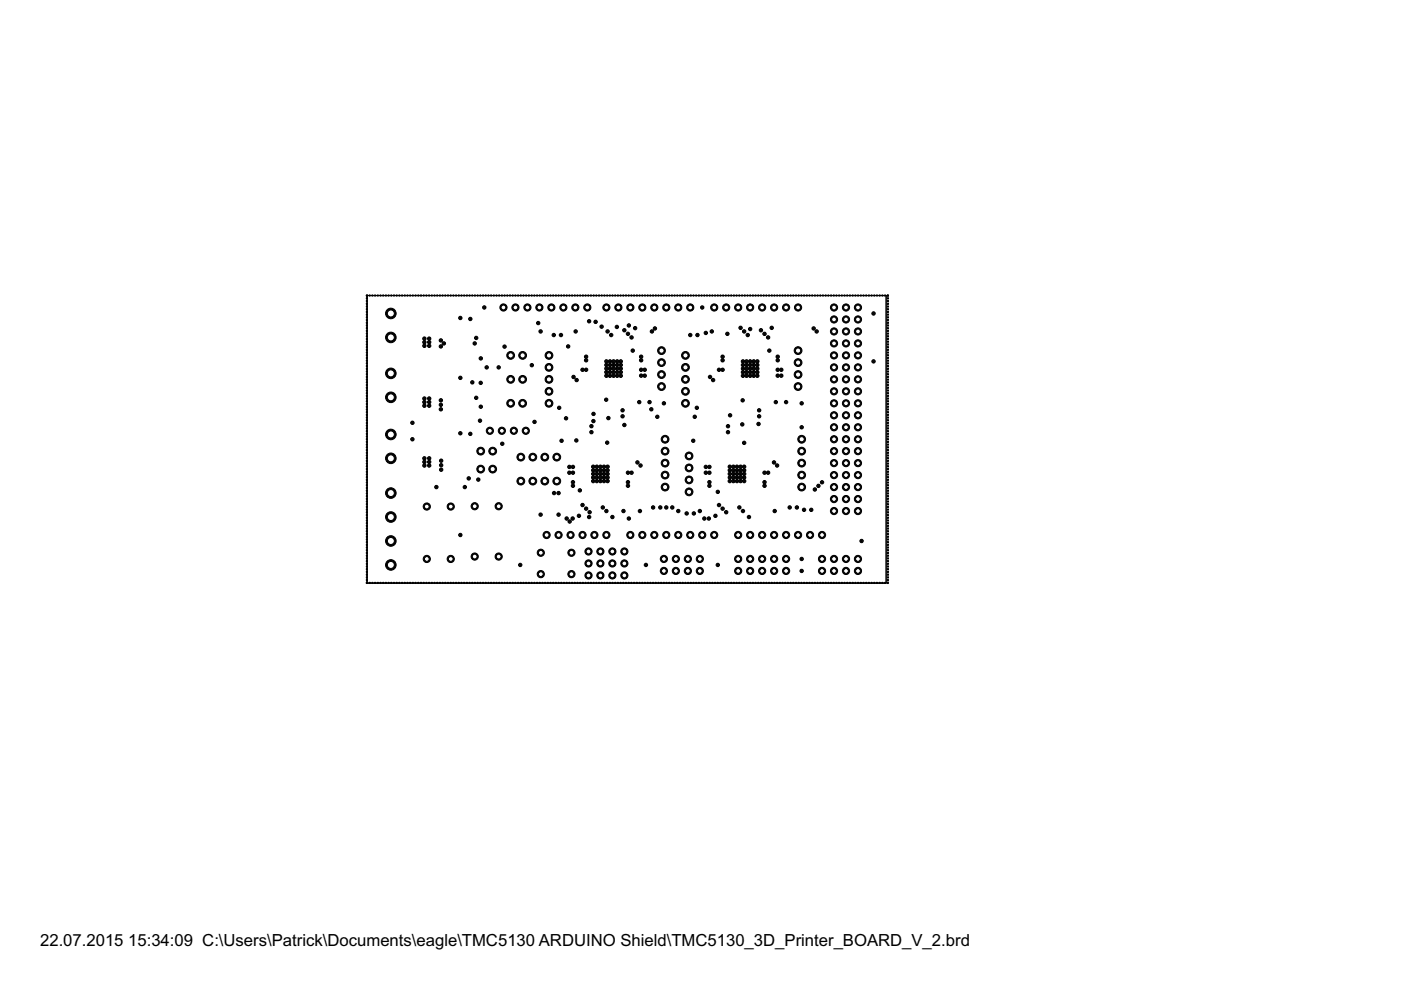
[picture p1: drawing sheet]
<svg xmlns="http://www.w3.org/2000/svg" width="297mm" height="210mm" viewBox="0 0 297 210" stroke-linecap="round" stroke-linejoin="round" font-family="sans-serif">
<defs><g id="words">
<g font-size="4">
<text x="8.5" y="200.5">22.07.2015</text>
<text x="27.2" y="200.5">15:34:09 C:\Users\Patrick\Documents\eagle\TMC5130 ARDUINO Shield\TMC5130_3D_Printer_BOARD_V_2.brd</text>
</g>
</g></defs>
<g fill="#000" stroke="#000" stroke-width=".21">
<path d="M77.7 79.8h.1l.1 .2-.2 .1zM77.7 79.3l.1-.1 .1 .2-.2 .1zM77.7 78.7l.1-.1 .1 .2-.2 .1zM77.7 78.1l.1-.1 .1 .3-.2 .1zM77.7 77.4l.2 .1-.1 .3-.1-.1zM77.7 77l.1-.1 .1 .2-.2 .1zM77.7 76.4l.1-.1 .1 .2-.2 .1zM77.7 75.8l.1-.1 .1 .3-.2 .1zM77.7 75.2h.1l.1 .2-.2 .1zM77.7 74.7l.1-.1 .1 .2-.2 .1zM77.7 74.1l.1-.1 .1 .3h-.2zM77.7 73.5l.1-.1 .1 .3-.2 .1z"/>
<path d="M77.7 72.9h.1l.1 .2-.2 .1zM77.7 72.3l.2 .1-.1 .2-.1-.1zM77.7 71.8l.1-.1 .1 .2-.2 .1zM77.7 71.2l.1-.1 .1 .3-.2 .1zM77.7 70.7l.1-.1 .1 .2-.2 .1zM77.7 70.1l.1-.1 .1 .2-.2 .1zM77.7 69.4l.2 .1-.1 .2h-.1zM77.7 68.9l.1-.1 .1 .3-.2 .1zM77.7 68.3h.1l.1 .2-.2 .1zM77.7 67.8l.1-.1 .1 .2-.2 .1zM77.7 67.2l.1-.1 .1 .3h-.2zM77.7 66.6l.1-.1 .1 .3-.2 .1z"/>
<path d="M77.7 66.1l.1-.1 .1 .2-.2 .1zM77.7 65.5l.1-.1 .1 .2-.2 .1zM77.7 64.9l.1-.1 .1 .3-.2 .1zM77.7 64.3l.1-.1 .1 .3-.2 .1zM77.7 63.8l.1-.1 .1 .2-.2 .1zM77.7 63.2l.1-.1 .1 .2-.2 .1zM77.7 62.6l.1-.1 .1 .3h-.2zM77.7 62.6l.2-.1 .1 .2-.3 .1zM78.2 62.6l.3-.1v.2l-.2 .1zM78.8 62.6l.2-.1 .1 .2-.2 .1zM79.4 62.6l.2-.1 .1 .2-.2 .1zM79.9 62.6l.3-.1 .1 .2-.3 .1z"/>
<path d="M80.5 62.6l.3-.1v.2l-.2 .1zM81.1 62.6l.2-.1 .1 .2-.2 .1zM81.7 62.6l.2-.1 .1 .2-.3 .1zM82.2 62.6l.3-.1v.2l-.2 .1zM82.8 62.6l.2-.1 .1 .2-.2 .1zM83.4 62.6l.2-.1 .1 .2-.2 .1zM83.9 62.6l.3-.1 .1 .2-.3 .1zM84.5 62.6l.3-.1v.2l-.2 .1zM85.1 62.6l.2-.1 .1 .2-.2 .1zM85.7 62.6l.2-.1 .1 .2-.3 .1zM86.2 62.6l.3-.1 .1 .2-.3 .1zM86.8 62.6l.2-.1 .1 .2-.2 .1z"/>
<path d="M87.4 62.6l.2-.1 .1 .2-.2 .1zM87.9 62.6l.3-.1 .1 .2-.3 .1zM88.5 62.6l.3-.1 .1 .2-.3 .1zM89.1 62.6l.2-.1 .1 .2-.2 .1zM89.7 62.6l.2-.1 .1 .2-.2 .1zM90.3 62.6l.2-.1 .1 .2-.3 .1zM90.8 62.6l.3-.1v.2l-.2 .1zM91.4 62.6l.2-.1 .1 .2-.2 .1zM92 62.6l.2-.1 .1 .2-.2 .1zM92.5 62.6l.3-.1 .1 .2-.3 .1zM93.1 62.6l.2-.1 .1 .2-.2 .1zM93.7 62.6l.2-.1 .1 .2-.2 .1z"/>
<path d="M94.3 62.6l.2-.1 .1 .2-.3 .1zM94.8 62.6l.3-.1v.2l-.2 .1zM95.4 62.6l.2-.1 .1 .2-.2 .1zM96 62.6l.2-.1 .1 .2-.2 .1zM96.5 62.6l.3-.1 .1 .2-.3 .1zM97.1 62.6l.2-.1 .1 .2-.2 .1zM97.7 62.6l.2-.1 .1 .2-.2 .1zM98.3 62.6l.2-.1 .1 .2-.3 .1zM98.8 62.6l.3-.1v.2l-.2 .1zM99.4 62.6l.2-.1 .1 .2-.2 .1zM100 62.6l.2-.1 .1 .2-.2 .1zM100.5 62.6l.3-.1 .1 .2-.3 .1z"/>
<path d="M101.1 62.6l.2-.1 .1 .2-.2 .1zM101.7 62.6l.2-.1 .1 .2-.2 .1zM102.3 62.6l.2-.1 .1 .2-.3 .1zM102.8 62.6l.3-.1v.2l-.2 .1zM103.4 62.6l.2-.1 .1 .2-.2 .1zM104 62.6l.2-.1 .1 .2-.2 .1zM104.5 62.6l.3-.1 .1 .2-.3 .1zM105.1 62.6l.2-.1 .1 .2-.2 .1zM105.7 62.6l.2-.1 .1 .2-.2 .1zM106.3 62.6l.2-.1 .1 .2-.3 .1zM106.8 62.6l.3-.1v.2l-.2 .1zM107.4 62.6l.2-.1 .1 .2-.2 .1z"/>
<path d="M108 62.6l.2-.1 .1 .2-.2 .1zM108.5 62.6l.3-.1 .1 .2-.3 .1zM109.1 62.6l.2-.1 .1 .2-.2 .1zM109.7 62.6l.2-.1 .1 .2-.2 .1zM110.3 62.6l.2-.1 .1 .2-.3 .1zM110.8 62.6l.3-.1v.2l-.2 .1zM111.4 62.6l.2-.1 .1 .2-.2 .1zM112 62.6l.2-.1 .1 .2-.2 .1zM112.6 62.6l.2-.1 .1 .2-.3 .1zM113.1 62.6l.3-.1 .1 .2-.3 .1zM113.7 62.6l.2-.1 .1 .2-.2 .1zM114.3 62.6l.2-.1 .1 .2-.2 .1z"/>
<path d="M114.9 62.6l.2-.1 .1 .2-.3 .1zM115.4 62.6l.3-.1v.2l-.2 .1zM116 62.6l.2-.1 .1 .2-.2 .1zM116.6 62.6l.2-.1 .1 .2-.3 .1zM117.1 62.6l.3-.1 .1 .2-.3 .1zM117.7 62.6l.2-.1 .1 .2-.2 .1zM118.3 62.6l.2-.1 .1 .2-.2 .1zM118.9 62.6l.2-.1 .1 .2-.3 .1zM119.4 62.6l.3-.1v.2l-.2 .1zM120 62.6l.2-.1 .1 .2-.2 .1zM120.6 62.6l.2-.1 .1 .2-.3 .1zM121.1 62.6l.3-.1 .1 .2-.3 .1z"/>
<path d="M121.7 62.6l.2-.1 .1 .2-.2 .1zM122.3 62.6l.2-.1 .1 .2-.2 .1zM122.9 62.6l.2-.1 .1 .2-.3 .1zM123.4 62.6l.3-.1v.2l-.2 .1zM124 62.6l.2-.1 .1 .2-.2 .1zM124.6 62.6l.2-.1 .1 .2-.2 .1zM125.1 62.6l.3-.1 .1 .2-.3 .1zM125.7 62.6l.2-.1 .1 .2-.2 .1zM126.3 62.6l.2-.1 .1 .2-.2 .1zM126.9 62.6l.2-.1 .1 .2-.3 .1zM127.4 62.6l.3-.1v.2l-.2 .1zM128 62.6l.2-.1 .1 .2-.2 .1z"/>
<path d="M128.6 62.6l.2-.1 .1 .2-.2 .1zM129.1 62.6l.3-.1 .1 .2-.3 .1zM129.7 62.6l.2-.1 .1 .2-.2 .1zM130.3 62.6l.2-.1 .1 .2-.2 .1zM130.9 62.6l.2-.1 .1 .2-.3 .1zM131.4 62.6l.3-.1v.2l-.2 .1zM132 62.6l.2-.1 .1 .2-.2 .1zM132.6 62.6l.2-.1 .1 .2-.2 .1zM133.1 62.6l.3-.1 .1 .2-.3 .1zM133.7 62.6l.2-.1 .1 .2-.2 .1zM134.3 62.6l.2-.1 .1 .2-.2 .1zM134.9 62.6l.2-.1 .1 .2-.3 .1z"/>
<path d="M135.4 62.6l.3-.1 .1 .2-.3 .1zM136 62.6l.2-.1 .1 .2-.2 .1zM136.6 62.6l.2-.1 .1 .2-.2 .1zM137.2 62.6l.2-.1 .1 .2-.3 .1zM137.7 62.6l.3-.1v.2l-.2 .1zM138.3 62.6l.2-.1 .1 .2-.2 .1zM138.9 62.6l.2-.1 .1 .2-.2 .1zM139.4 62.6l.3-.1 .1 .2-.3 .1zM140 62.6l.3-.1v.2l-.2 .1zM140.6 62.6l.2-.1 .1 .2-.2 .1zM141.2 62.6l.2-.1 .1 .2-.3 .1zM141.7 62.6l.3-.1v.2l-.2 .1z"/>
<path d="M142.3 62.6l.2-.1 .1 .2-.2 .1zM142.9 62.6l.2-.1 .1 .2-.2 .1zM143.4 62.6l.3-.1 .1 .2-.3 .1zM144 62.6l.3-.1v.2l-.2 .1zM144.6 62.6l.2-.1 .1 .2-.2 .1zM145.2 62.6l.2-.1 .1 .2-.3 .1zM145.7 62.6l.3-.1v.2l-.2 .1zM146.3 62.6l.2-.1 .1 .2-.2 .1zM146.9 62.6l.2-.1 .1 .2-.2 .1zM147.4 62.6l.3-.1 .1 .2-.3 .1zM148 62.6l.3-.1v.2l-.2 .1zM148.6 62.6l.2-.1 .1 .2-.2 .1z"/>
<path d="M149.2 62.6l.2-.1 .1 .2-.3 .1zM149.7 62.6l.3-.1 .1 .2-.3 .1zM150.3 62.6l.2-.1 .1 .2-.2 .1zM150.9 62.6l.2-.1 .1 .2-.2 .1zM151.4 62.6l.3-.1 .1 .2-.3 .1zM152 62.6l.3-.1v.2l-.2 .1zM152.6 62.6l.2-.1 .1 .2-.2 .1zM153.2 62.6l.2-.1 .1 .2-.3 .1zM153.7 62.6l.3-.1 .1 .2-.3 .1zM154.3 62.6l.2-.1 .1 .2-.2 .1zM154.9 62.6l.2-.1 .1 .2-.2 .1zM155.4 62.6l.3-.1 .1 .2-.3 .1z"/>
<path d="M156 62.6l.3-.1v.2l-.2 .1zM156.6 62.6l.2-.1 .1 .2-.2 .1zM157.2 62.6l.2-.1 .1 .2-.3 .1zM157.7 62.6l.3-.1 .1 .2-.3 .1zM158.3 62.6l.3-.1v.2l-.2 .1zM158.9 62.6l.2-.1 .1 .2-.2 .1zM159.5 62.6l.2-.1 .1 .2-.2 .1zM160 62.6l.3-.1 .1 .2-.3 .1zM160.6 62.6l.2-.1 .1 .2-.2 .1zM161.2 62.6l.2-.1 .1 .2-.2 .1zM161.8 62.6l.2-.1 .1 .2-.3 .1zM162.3 62.6l.3-.1v.2l-.2 .1z"/>
<path d="M162.9 62.6l.2-.1 .1 .2-.2 .1zM163.5 62.6l.2-.1 .1 .2-.2 .1zM164 62.6l.3-.1 .1 .2-.3 .1zM164.6 62.6l.2-.1 .1 .2-.2 .1zM165.2 62.6l.2-.1 .1 .2-.2 .1zM165.8 62.6l.2-.1 .1 .2-.3 .1zM166.3 62.6l.3-.1v.2l-.2 .1zM166.9 62.6l.2-.1 .1 .2-.2 .1zM167.5 62.6l.2-.1 .1 .2-.2 .1zM168 62.6l.3-.1 .1 .2-.3 .1zM168.6 62.6l.2-.1 .1 .2-.2 .1zM169.2 62.6l.2-.1 .1 .2-.2 .1z"/>
<path d="M169.8 62.6l.2-.1 .1 .2-.3 .1zM170.3 62.6l.3-.1v.2l-.2 .1zM170.9 62.6l.2-.1 .1 .2-.2 .1zM171.5 62.6l.2-.1 .1 .2-.2 .1zM172 62.6l.3-.1 .1 .2-.3 .1zM172.6 62.6l.2-.1 .1 .2-.2 .1zM173.2 62.6l.2-.1 .1 .2-.2 .1zM173.8 62.6l.2-.1 .1 .2-.3 .1zM174.3 62.6l.3-.1v.2l-.2 .1zM174.9 62.6l.2-.1 .1 .2-.2 .1zM175.5 62.6l.2-.1 .1 .2-.2 .1zM176 62.6l.3-.1 .1 .2-.3 .1z"/>
<path d="M176.6 62.6l.2-.1 .1 .2-.2 .1zM177.2 62.6l.2-.1 .1 .2-.2 .1zM177.8 62.6l.2-.1 .1 .2-.3 .1zM178.3 62.6l.3-.1v.2l-.2 .1zM178.9 62.6l.2-.1 .1 .2-.2 .1zM179.5 62.6l.2-.1 .1 .2-.2 .1zM180 62.6l.3-.1 .1 .2-.3 .1zM180.6 62.6l.3-.1 .1 .2-.3 .1zM181.2 62.6l.2-.1 .1 .2-.2 .1zM181.8 62.6l.2-.1 .1 .2-.2 .1zM182.4 62.6l.2-.1 .1 .2-.3 .1zM182.9 62.6l.3-.1v.2l-.2 .1z"/>
<path d="M183.5 62.6l.2-.1 .1 .2-.2 .1zM184.1 62.6l.2-.1 .1 .2-.3 .1zM184.6 62.6l.3-.1 .1 .2-.3 .1zM185.2 62.6l.2-.1 .1 .2-.2 .1zM185.8 62.6l.2-.1 .1 .2-.2 .1zM186.4 62.6l.2-.1 .1 .2-.3 .1zM186.9 62.6l.3-.1v.2l-.2 .1zM187.5 62.6l.2-.1 .1 .2-.2 .1zM188.1 62.6l.2-.1 .1 .2-.2 .1zM188.1 62.6l.2-.1 .1 .3h-.2zM188.2 63.1l.2 .1-.1 .2-.2-.1zM188.1 63.8l.2-.1 .1 .2-.2 .1z"/>
<path d="M188.1 64.3h.3l-.1 .3zM188.1 64.9l.2-.1 .1 .3-.2 .1zM188.2 65.4l.2 .1-.1 .2-.2-.1zM188.2 66l.2 .1-.1 .2-.2-.1zM188.1 66.6l.2-.1 .1 .3-.2 .1zM188.1 67.2l.2-.1 .1 .3h-.2zM188.1 67.8l.2-.1 .1 .2-.2 .1zM188.2 68.3h.2l-.1 .3-.2-.1zM188.2 68.8l.2 .1-.1 .3-.2-.1zM188.2 69.4l.2 .1-.1 .2h-.2zM188.1 70.1l.2-.1 .1 .2-.2 .1zM188.1 70.7l.2-.1 .1 .2-.2 .1z"/>
<path d="M188.1 71.2l.2-.1 .1 .3-.2 .1zM188.1 71.8l.2-.1 .1 .2-.2 .1zM188.2 72.3l.2 .1-.1 .2-.2-.1zM188.1 72.9h.3l-.1 .3zM188.1 73.5l.2-.1 .1 .3-.2 .1zM188.2 74l.2 .1-.1 .2h-.2zM188.1 74.7l.2-.1 .1 .2-.2 .1zM188.1 75.2h.2l.1 .2-.2 .1zM188.1 75.8l.2-.1 .1 .3-.2 .1zM188.1 76.4l.2-.1 .1 .2-.2 .1zM188.2 76.9l.2 .1-.1 .2-.2-.1zM188.2 77.4l.2 .1-.1 .3-.2-.1z"/>
<path d="M188.2 78l.2 .1-.1 .3-.2-.1zM188.1 78.7l.2-.1 .1 .2-.2 .1zM188.1 79.3l.2-.1 .1 .2-.2 .1zM188.1 79.8h.2l.1 .2-.2 .1zM77.7 99.9h.1l.1 .2-.2 .1zM77.7 99.4h.2l-.1 .2zM77.7 98.8l.1-.1 .1 .2-.2 .1zM77.7 98.2l.1-.1 .1 .3h-.2zM77.7 97.6h.1l.1 .2-.2 .1zM77.7 97.1l.1-.1 .1 .2-.2 .1zM77.7 96.5l.1-.1 .1 .2-.2 .1zM77.7 95.9l.1-.1 .1 .3-.2 .1z"/>
<path d="M77.7 95.3l.1-.1 .1 .3-.2 .1zM77.7 94.8l.1-.1 .1 .2-.2 .1zM77.7 94.2l.1-.1 .1 .2-.2 .1zM77.7 93.6l.1-.1 .1 .3-.2 .1zM77.7 93h.1l.1 .2-.2 .1zM77.7 92.5l.1-.1 .1 .2-.2 .1zM77.7 91.9l.1-.1 .1 .3h-.2zM77.7 91.3l.1-.1 .1 .3-.2 .1zM77.7 90.7h.1l.1 .2-.2 .1zM77.7 90.2l.1-.1 .1 .2-.2 .1zM77.7 89.5l.2 .1-.1 .2-.1-.1zM77.7 89l.1-.1 .1 .3-.2 .1z"/>
<path d="M77.7 88.5l.1-.1 .1 .2-.2 .1zM77.7 87.9l.1-.1 .1 .2-.2 .1zM77.7 87.3l.1-.1 .1 .3h-.2zM77.7 86.7h.2l-.1 .3-.1-.1zM77.7 86.1h.1l.1 .2-.2 .1zM77.7 85.6l.1-.1 .1 .2-.2 .1zM77.7 85l.1-.1 .1 .3h-.2zM77.7 84.4l.1-.1 .1 .3-.2 .1zM77.7 83.9l.1-.1 .1 .2-.2 .1zM77.7 83.3l.1-.1 .1 .2-.2 .1zM77.7 82.7l.1-.1 .1 .3-.2 .1zM77.7 82.1h.2l-.1 .3z"/>
<path d="M77.7 81.6l.1-.1 .1 .2-.2 .1zM77.7 81l.1-.1 .1 .2-.2 .1zM77.7 80.4l.1-.1 .1 .3h-.2zM188.2 80.3l.2 .1-.1 .2h-.2zM188.2 80.9l.2 .1-.1 .2-.2-.1zM188.1 81.6l.2-.1 .1 .2-.2 .1zM188.1 82.1h.3l-.1 .3zM188.1 82.7l.2-.1 .1 .3-.2 .1zM188.1 83.3l.2-.1 .1 .2-.2 .1zM188.1 83.9l.2-.1 .1 .2-.2 .1zM188.1 84.4l.2-.1 .1 .3-.2 .1zM188.1 85l.2-.1 .1 .3h-.2z"/>
<path d="M188.1 85.6l.2-.1 .1 .2-.2 .1zM188.1 86.1h.3l-.1 .3zM188.2 86.7h.2l-.1 .3-.2-.1zM188.1 87.3l.2-.1 .1 .3h-.2zM188.1 87.9l.2-.1 .1 .2-.2 .1zM188.1 88.5l.2-.1 .1 .2-.2 .1zM188.2 88.9l.2 .1-.1 .3-.2-.1zM188.2 89.5l.2 .1-.1 .2-.2-.1zM188.1 90.2l.2-.1 .1 .2-.2 .1zM188.1 90.7h.3l-.1 .3zM188.1 91.3l.2-.1 .1 .3-.2 .1zM188.1 91.9l.2-.1 .1 .3h-.2z"/>
<path d="M188.2 92.4l.2 .1-.1 .2-.2-.1zM188.2 93h.2l-.1 .3-.2-.1zM188.1 93.6l.2-.1 .1 .3-.2 .1zM188.1 94.2l.2-.1 .1 .2-.2 .1zM188.1 94.8l.2-.1 .1 .2-.2 .1zM188.2 95.2l.2 .1-.1 .3-.2-.1zM188.1 95.9l.2-.1 .1 .3-.2 .1zM188.1 96.5l.2-.1 .1 .2-.2 .1zM188.1 97.1l.2-.1 .1 .2-.2 .1zM188.1 97.6h.2l.1 .2-.2 .1zM188.1 98.2l.2-.1 .1 .3h-.2zM188.1 98.8l.2-.1 .1 .2-.2 .1z"/>
<path d="M188.1 99.4h.3l-.1 .2zM77.7 119.5l.1-.1 .1 .2-.2 .1zM77.7 118.9l.1-.1 .1 .2-.2 .1zM77.7 118.3l.1-.1 .1 .3-.2 .1zM77.7 117.8l.1-.1 .1 .2-.2 .1zM77.7 117.2l.1-.1 .1 .2-.2 .1zM77.7 116.6l.1-.1 .1 .2-.2 .1zM77.7 116l.1-.1 .1 .3h-.2zM77.7 115.4h.1l.1 .2-.2 .1zM77.7 114.9l.1-.1 .1 .2-.2 .1zM77.7 114.3l.1-.1 .1 .2-.2 .1zM77.7 113.7l.1-.1 .1 .3-.2 .1z"/>
<path d="M77.7 113.2l.1-.1 .1 .2-.2 .1zM77.7 112.6l.1-.1 .1 .2-.2 .1zM77.7 112l.1-.1 .1 .2-.2 .1zM77.7 111.4l.1-.1 .1 .3-.2 .1zM77.7 110.8h.1l.1 .2-.2 .1zM77.7 110.3l.1-.1 .1 .2-.2 .1zM77.7 109.7l.1-.1 .1 .3h-.2zM77.7 109.1h.1l.1 .2-.2 .1zM77.7 108.5h.1l.1 .2-.2 .1zM77.7 108l.1-.1 .1 .2-.2 .1zM77.7 107.4l.1-.1 .1 .2-.2 .1zM77.7 106.8l.1-.1 .1 .3-.2 .1z"/>
<path d="M77.7 106.3l.1-.1 .1 .2-.2 .1zM77.7 105.7l.1-.1 .1 .2-.2 .1zM77.7 105.1l.1-.1 .1 .3h-.2zM77.7 104.5h.1l.1 .2-.2 .1zM77.7 103.9h.1l.1 .2-.2 .1zM77.7 103.4l.1-.1 .1 .2-.2 .1zM77.7 102.8l.1-.1 .1 .3h-.2zM77.7 102.2h.1l.1 .2-.2 .1zM77.7 101.7l.1-.1 .1 .2-.2 .1zM77.7 101.1l.1-.1 .1 .2-.2 .1zM77.7 100.5l.1-.1 .1 .3-.2 .1zM188.1 99.9h.2l.1 .2-.2 .1z"/>
<path d="M188.1 100.5l.2-.1 .1 .3-.2 .1zM188.2 101l.2 .1-.1 .2-.2-.1zM188.2 101.6l.2 .1-.1 .2-.2-.1zM188.1 102.2h.2l.1 .2-.2 .1zM188.1 102.8l.2-.1 .1 .3h-.2zM188.1 103.4l.2-.1 .1 .2-.2 .1zM188.2 103.9h.2l-.1 .3-.2-.1zM188.2 104.5h.2l-.1 .3-.2-.1zM188.2 105l.2 .1-.1 .2h-.2zM188.1 105.7l.2-.1 .1 .2-.2 .1zM188.1 106.3l.2-.1 .1 .2-.2 .1zM188.1 106.8l.2-.1 .1 .3-.2 .1z"/>
<path d="M188.2 107.3l.2 .1-.1 .2-.2-.1zM188.2 107.9l.2 .1-.1 .2-.2-.1zM188.1 108.5h.3l-.1 .3zM188.1 109.1h.2l.1 .2-.2 .1zM188.1 109.7l.2-.1 .1 .3h-.2zM188.1 110.3l.2-.1 .1 .2-.2 .1zM188.1 110.8h.2l.1 .2-.2 .1zM188.1 111.4l.2-.1 .1 .3-.2 .1zM188.1 112l.2-.1 .1 .2-.2 .1zM188.1 112.6h.3l-.1 .2zM188.2 113.1l.2 .1-.1 .2-.2-.1zM188.2 113.6l.2 .1-.1 .3-.2-.1z"/>
<path d="M188.1 114.3l.2-.1 .1 .2-.2 .1zM188.1 114.9l.2-.1 .1 .2-.2 .1zM188.1 115.4h.2l.1 .2-.2 .1zM188.2 115.9l.2 .1-.1 .2h-.2zM188.2 116.5l.2 .1-.1 .2-.2-.1zM188.1 117.2h.3l-.1 .2zM188.1 117.8l.2-.1 .1 .2-.2 .1zM188.1 118.3l.2-.1 .1 .3-.2 .1zM188.1 118.9l.2-.1 .1 .2-.2 .1zM188.2 119.4l.2 .1-.1 .2-.2-.1zM77.7 123.5l.1-.1 .1 .2-.2 .1zM77.7 122.9l.1-.1 .1 .3h-.2z"/>
<path d="M77.7 122.3h.1l.1 .2-.2 .1zM77.7 121.8h.2l-.1 .2zM77.7 121.2l.1-.1 .1 .2-.2 .1zM77.7 120.6l.1-.1 .1 .3h-.2zM77.7 120h.1l.1 .2-.2 .1zM77.7 123.5h.2l.1 .1-.3 .1zM78.2 123.5h.3v.1l-.2 .1zM78.8 123.5h.2l.1 .1-.2 .1zM79.4 123.5h.2l.1 .1-.2 .1zM79.9 123.5h.3l.1 .1-.3 .1zM80.5 123.5h.3v.1l-.2 .1zM81.1 123.5h.2l.1 .1-.2 .1z"/>
<path d="M81.7 123.5h.2l.1 .1-.3 .1zM82.2 123.5h.3v.1l-.2 .1zM82.8 123.5h.2l.1 .1-.2 .1zM83.4 123.5h.2l.1 .1-.2 .1zM83.9 123.5h.3l.1 .1-.3 .1zM84.5 123.5h.3v.1l-.2 .1zM85.1 123.5h.2l.1 .1-.2 .1zM85.7 123.5h.2l.1 .1-.3 .1zM86.2 123.5h.3l.1 .1-.3 .1zM86.8 123.5h.2l.1 .1-.2 .1zM87.4 123.5h.2l.1 .1-.2 .1zM87.9 123.5h.3l.1 .1-.3 .1z"/>
<path d="M88.5 123.5h.3l.1 .1-.3 .1zM89.1 123.5h.2l.1 .1-.2 .1zM89.7 123.5h.2l.1 .1-.2 .1zM90.3 123.5h.2l.1 .1-.3 .1zM90.8 123.5h.3v.1l-.2 .1zM91.4 123.5h.2l.1 .1-.2 .1zM92 123.5h.2l.1 .1-.2 .1zM92.5 123.5h.3l.1 .1-.3 .1zM93.1 123.5h.2l.1 .1-.2 .1zM93.7 123.5h.2l.1 .1-.2 .1zM94.3 123.5h.2l.1 .1-.3 .1zM94.8 123.5h.3v.1l-.2 .1z"/>
<path d="M95.4 123.5h.2l.1 .1-.2 .1zM96 123.5h.2l.1 .1-.2 .1zM96.5 123.5h.3l.1 .1-.3 .1zM97.1 123.5h.2l.1 .1-.2 .1zM97.7 123.5h.2l.1 .1-.2 .1zM98.3 123.5h.2l.1 .1-.3 .1zM98.8 123.5h.3v.1l-.2 .1zM99.4 123.5h.2l.1 .1-.2 .1zM100 123.5h.2l.1 .1-.2 .1zM100.5 123.5h.3l.1 .1-.3 .1zM101.1 123.5h.2l.1 .1-.2 .1zM101.7 123.5h.2l.1 .1-.2 .1z"/>
<path d="M102.3 123.5h.2l.1 .1-.3 .1zM102.8 123.5h.3v.1l-.2 .1zM103.4 123.5h.2l.1 .1-.2 .1zM104 123.5h.2l.1 .1-.2 .1zM104.5 123.5h.3l.1 .1-.3 .1zM105.1 123.5h.2l.1 .1-.2 .1zM105.7 123.5h.2l.1 .1-.2 .1zM106.3 123.5h.2l.1 .1-.3 .1zM106.8 123.5h.3v.1l-.2 .1zM107.4 123.5h.2l.1 .1-.2 .1zM108 123.5h.2l.1 .1-.2 .1zM108.5 123.5h.3l.1 .1-.3 .1z"/>
<path d="M109.1 123.5h.2l.1 .1-.2 .1zM109.7 123.5h.2l.1 .1-.2 .1zM110.3 123.5h.2l.1 .1-.3 .1zM110.8 123.5h.3v.1l-.2 .1zM111.4 123.5h.2l.1 .1-.2 .1zM112 123.5h.2l.1 .1-.2 .1zM112.6 123.5h.2l.1 .1-.3 .1zM113.1 123.5h.3l.1 .1-.3 .1zM113.7 123.5h.2l.1 .1-.2 .1zM114.3 123.5h.2l.1 .1-.2 .1zM114.9 123.5h.2l.1 .1-.3 .1zM115.4 123.5h.3v.1l-.2 .1z"/>
<path d="M116 123.5h.2l.1 .1-.2 .1zM116.6 123.5h.2l.1 .1-.3 .1zM117.1 123.5h.3l.1 .1-.3 .1zM117.7 123.5h.2l.1 .1-.2 .1zM118.3 123.5h.2l.1 .1-.2 .1zM118.9 123.5h.2l.1 .1-.3 .1zM119.4 123.5h.3v.1l-.2 .1zM120 123.5h.2l.1 .1-.2 .1zM120.6 123.5h.2l.1 .1-.3 .1zM121.1 123.5h.3l.1 .1-.3 .1zM121.7 123.5h.2l.1 .1-.2 .1zM122.3 123.5h.2l.1 .1-.2 .1z"/>
<path d="M122.9 123.5h.2l.1 .1-.3 .1zM123.4 123.5h.3v.1l-.2 .1zM124 123.5h.2l.1 .1-.2 .1zM124.6 123.5h.2l.1 .1-.2 .1zM125.1 123.5h.3l.1 .1-.3 .1zM125.7 123.5h.2l.1 .1-.2 .1zM126.3 123.5h.2l.1 .1-.2 .1zM126.9 123.5h.2l.1 .1-.3 .1zM127.4 123.5h.3v.1l-.2 .1zM128 123.5h.2l.1 .1-.2 .1zM128.6 123.5h.2l.1 .1-.2 .1zM129.1 123.5h.3l.1 .1-.3 .1z"/>
<path d="M129.8 123.5h.2l-.1 .2-.2-.1zM130.3 123.5h.2l.1 .1-.2 .1zM130.9 123.5h.2l.1 .1-.3 .1zM131.4 123.5h.3v.1l-.2 .1zM132 123.5h.2l.1 .1-.2 .1zM132.6 123.5h.2l.1 .1-.2 .1zM133.1 123.5h.3l.1 .1-.3 .1zM133.7 123.5h.2l.1 .1-.2 .1zM134.3 123.5h.2l.1 .1-.2 .1zM134.9 123.5h.2l.1 .1-.3 .1zM135.4 123.5h.3l.1 .1-.3 .1zM136 123.5h.2l.1 .1-.2 .1z"/>
<path d="M136.6 123.5h.2l.1 .1-.2 .1zM137.2 123.5h.2l.1 .1-.3 .1zM137.7 123.5h.3v.1l-.2 .1zM138.3 123.5h.2l.1 .1-.2 .1zM138.9 123.5h.2l.1 .1-.2 .1zM139.4 123.5h.3l.1 .1-.3 .1zM140 123.5h.3v.1l-.2 .1zM140.6 123.5h.2l.1 .1-.2 .1zM141.2 123.5h.2l.1 .1-.3 .1zM141.7 123.5h.3v.1l-.2 .1zM142.3 123.5h.2l.1 .1-.2 .1zM142.9 123.5h.2l.1 .1-.2 .1z"/>
<path d="M143.4 123.5h.3l.1 .1-.3 .1zM144 123.5h.3v.1l-.2 .1zM144.6 123.5h.2l.1 .1-.2 .1zM145.2 123.5h.2l.1 .1-.3 .1zM145.7 123.5h.3v.1l-.2 .1zM146.3 123.5h.2l.1 .1-.2 .1zM146.9 123.5h.2l.1 .1-.2 .1zM147.4 123.5h.3l.1 .1-.3 .1zM148 123.5h.3v.1l-.2 .1zM148.6 123.5h.2l.1 .1-.2 .1zM149.2 123.5h.2l.1 .1-.3 .1zM149.7 123.5h.3l.1 .1-.3 .1z"/>
<path d="M150.3 123.5h.2l.1 .1-.2 .1zM150.9 123.5h.2l.1 .1-.2 .1zM151.4 123.5h.3l.1 .1-.3 .1zM152 123.5h.3v.1l-.2 .1zM152.7 123.5h.2l-.1 .2-.2-.1zM153.2 123.5h.2l.1 .1-.3 .1zM153.7 123.5h.3l.1 .1-.3 .1zM154.3 123.5h.2l.1 .1-.2 .1zM154.9 123.5h.2l.1 .1-.2 .1zM155.5 123.5h.3l-.1 .2-.3-.1zM156 123.5h.3v.1l-.2 .1zM156.6 123.5h.2l.1 .1-.2 .1z"/>
<path d="M157.2 123.5h.2l.1 .1-.3 .1zM157.7 123.5h.3l.1 .1-.3 .1zM158.3 123.5h.3v.1l-.2 .1zM159 123.5h.2l-.1 .2-.2-.1zM159.5 123.5h.2l.1 .1-.2 .1zM160 123.5h.3l.1 .1-.3 .1zM160.6 123.5h.2l.1 .1-.2 .1zM161.2 123.5h.2l.1 .1-.2 .1zM161.8 123.5h.3l-.1 .2-.2-.1zM162.3 123.5h.3v.1l-.2 .1zM162.9 123.5h.2l.1 .1-.2 .1zM163.5 123.5h.2l.1 .1-.2 .1z"/>
<path d="M164 123.5h.3l.1 .1-.3 .1zM164.7 123.5h.2l-.1 .2-.2-.1zM165.2 123.5h.2l.1 .1-.2 .1zM165.8 123.5h.2l.1 .1-.3 .1zM166.3 123.5h.3v.1l-.2 .1zM166.9 123.5h.2l.1 .1-.2 .1zM167.6 123.5h.2l-.1 .2-.2-.1zM168 123.5h.3l.1 .1-.3 .1zM168.6 123.5h.2l.1 .1-.2 .1zM169.2 123.5h.2l.1 .1-.2 .1zM169.8 123.5h.2l.1 .1-.3 .1zM170.4 123.5h.2v.2l-.3-.1z"/>
<path d="M170.9 123.5h.2l.1 .1-.2 .1zM171.5 123.5h.2l.1 .1-.2 .1zM172 123.5h.3l.1 .1-.3 .1zM172.6 123.5h.2l.1 .1-.2 .1zM173.3 123.5h.2l-.1 .2-.2-.1zM173.8 123.5h.2l.1 .1-.3 .1zM174.3 123.5h.3v.1l-.2 .1zM174.9 123.5h.2l.1 .1-.2 .1zM175.5 123.5h.2l.1 .1-.2 .1zM176.1 123.5h.3l-.1 .2-.3-.1zM176.6 123.5h.2l.1 .1-.2 .1zM177.2 123.5h.2l.1 .1-.2 .1z"/>
<path d="M177.8 123.5h.2l.1 .1-.3 .1zM178.3 123.5h.3v.1l-.2 .1zM179 123.5h.2l-.1 .2-.2-.1zM179.5 123.5h.2l.1 .1-.2 .1zM180 123.5h.3l.1 .1-.3 .1zM180.6 123.5h.3l.1 .1-.3 .1zM181.2 123.5h.2l.1 .1-.2 .1zM181.8 123.5h.2l.1 .1-.2 .1zM182.4 123.5h.2l.1 .1-.3 .1zM182.9 123.5h.3v.1l-.2 .1zM183.5 123.5h.2l.1 .1-.2 .1zM184.1 123.5h.2l.1 .1-.3 .1z"/>
<path d="M184.6 123.5h.3l.1 .1-.3 .1zM185.2 123.5h.2l.1 .1-.2 .1zM185.8 123.5h.2l.1 .1-.2 .1zM186.4 123.5h.2l.1 .1-.3 .1zM186.9 123.5h.3v.1l-.2 .1zM187.5 123.5h.2l.1 .1-.2 .1zM188.1 123.5h.2l.1 .1-.2 .1zM188.2 120h.2l-.1 .3-.2-.1zM188.1 120.6l.2-.1 .1 .3h-.2zM188.1 121.2l.2-.1 .1 .2-.2 .1zM188.1 121.8h.3l-.1 .2zM188.1 122.3h.2l.1 .2-.2 .1z"/>
<path d="M188.1 122.9l.2-.1 .1 .3h-.2zM188.1 123.5l.2-.1 .1 .2-.2 .1z"/>
</g>
<circle cx="114.7" cy="117.2" r=".76" fill="#000" stroke="#000" stroke-width=".21"/>
<circle cx="114.7" cy="117.2" r=".51" fill="#fff" stroke="#000" stroke-width=".21"/>
<circle cx="114.7" cy="121.7" r=".76" fill="#000" stroke="#000" stroke-width=".21"/>
<circle cx="114.7" cy="121.7" r=".51" fill="#fff" stroke="#000" stroke-width=".21"/>
<circle cx="121.2" cy="117.2" r=".76" fill="#000" stroke="#000" stroke-width=".21"/>
<circle cx="121.2" cy="117.2" r=".51" fill="#fff" stroke="#000" stroke-width=".21"/>
<circle cx="121.2" cy="121.7" r=".76" fill="#000" stroke="#000" stroke-width=".21"/>
<circle cx="121.2" cy="121.7" r=".51" fill="#fff" stroke="#000" stroke-width=".21"/>
<circle cx="110.8" cy="75.4" r=".83" fill="#000" stroke="#000" stroke-width=".21"/>
<circle cx="110.8" cy="75.4" r=".55" fill="#fff" stroke="#000" stroke-width=".21"/>
<circle cx="108.3" cy="75.4" r=".83" fill="#000" stroke="#000" stroke-width=".21"/>
<circle cx="108.3" cy="75.4" r=".55" fill="#fff" stroke="#000" stroke-width=".21"/>
<circle cx="110.8" cy="80.4" r=".83" fill="#000" stroke="#000" stroke-width=".21"/>
<circle cx="110.8" cy="80.4" r=".55" fill="#fff" stroke="#000" stroke-width=".21"/>
<circle cx="108.3" cy="80.4" r=".83" fill="#000" stroke="#000" stroke-width=".21"/>
<circle cx="108.3" cy="80.4" r=".55" fill="#fff" stroke="#000" stroke-width=".21"/>
<circle cx="110.8" cy="85.5" r=".83" fill="#000" stroke="#000" stroke-width=".21"/>
<circle cx="110.8" cy="85.5" r=".55" fill="#fff" stroke="#000" stroke-width=".21"/>
<circle cx="108.3" cy="85.5" r=".83" fill="#000" stroke="#000" stroke-width=".21"/>
<circle cx="108.3" cy="85.5" r=".55" fill="#fff" stroke="#000" stroke-width=".21"/>
<circle cx="159" cy="113.4" r=".76" fill="#000" stroke="#000" stroke-width=".21"/>
<circle cx="159" cy="113.4" r=".51" fill="#fff" stroke="#000" stroke-width=".21"/>
<circle cx="161.6" cy="113.4" r=".76" fill="#000" stroke="#000" stroke-width=".21"/>
<circle cx="161.6" cy="113.4" r=".51" fill="#fff" stroke="#000" stroke-width=".21"/>
<circle cx="164.1" cy="113.4" r=".76" fill="#000" stroke="#000" stroke-width=".21"/>
<circle cx="164.1" cy="113.4" r=".51" fill="#fff" stroke="#000" stroke-width=".21"/>
<circle cx="166.7" cy="113.4" r=".76" fill="#000" stroke="#000" stroke-width=".21"/>
<circle cx="166.7" cy="113.4" r=".51" fill="#fff" stroke="#000" stroke-width=".21"/>
<circle cx="169.2" cy="113.4" r=".76" fill="#000" stroke="#000" stroke-width=".21"/>
<circle cx="169.2" cy="113.4" r=".51" fill="#fff" stroke="#000" stroke-width=".21"/>
<circle cx="171.7" cy="113.4" r=".76" fill="#000" stroke="#000" stroke-width=".21"/>
<circle cx="171.7" cy="113.4" r=".51" fill="#fff" stroke="#000" stroke-width=".21"/>
<circle cx="174.3" cy="113.4" r=".76" fill="#000" stroke="#000" stroke-width=".21"/>
<circle cx="174.3" cy="113.4" r=".51" fill="#fff" stroke="#000" stroke-width=".21"/>
<circle cx="156.5" cy="113.4" r=".76" fill="#000" stroke="#000" stroke-width=".21"/>
<circle cx="156.5" cy="113.4" r=".51" fill="#fff" stroke="#000" stroke-width=".21"/>
<circle cx="154" cy="65.2" r=".76" fill="#000" stroke="#000" stroke-width=".21"/>
<circle cx="154" cy="65.2" r=".51" fill="#fff" stroke="#000" stroke-width=".21"/>
<circle cx="156.5" cy="65.2" r=".76" fill="#000" stroke="#000" stroke-width=".21"/>
<circle cx="156.5" cy="65.2" r=".51" fill="#fff" stroke="#000" stroke-width=".21"/>
<circle cx="159" cy="65.2" r=".76" fill="#000" stroke="#000" stroke-width=".21"/>
<circle cx="159" cy="65.2" r=".51" fill="#fff" stroke="#000" stroke-width=".21"/>
<circle cx="161.6" cy="65.2" r=".76" fill="#000" stroke="#000" stroke-width=".21"/>
<circle cx="161.6" cy="65.2" r=".51" fill="#fff" stroke="#000" stroke-width=".21"/>
<circle cx="164.1" cy="65.2" r=".76" fill="#000" stroke="#000" stroke-width=".21"/>
<circle cx="164.1" cy="65.2" r=".51" fill="#fff" stroke="#000" stroke-width=".21"/>
<circle cx="166.7" cy="65.2" r=".76" fill="#000" stroke="#000" stroke-width=".21"/>
<circle cx="166.7" cy="65.2" r=".51" fill="#fff" stroke="#000" stroke-width=".21"/>
<circle cx="169.2" cy="65.2" r=".76" fill="#000" stroke="#000" stroke-width=".21"/>
<circle cx="169.2" cy="65.2" r=".51" fill="#fff" stroke="#000" stroke-width=".21"/>
<circle cx="151.4" cy="65.2" r=".76" fill="#000" stroke="#000" stroke-width=".21"/>
<circle cx="151.4" cy="65.2" r=".51" fill="#fff" stroke="#000" stroke-width=".21"/>
<circle cx="136.2" cy="113.4" r=".76" fill="#000" stroke="#000" stroke-width=".21"/>
<circle cx="136.2" cy="113.4" r=".51" fill="#fff" stroke="#000" stroke-width=".21"/>
<circle cx="138.7" cy="113.4" r=".76" fill="#000" stroke="#000" stroke-width=".21"/>
<circle cx="138.7" cy="113.4" r=".51" fill="#fff" stroke="#000" stroke-width=".21"/>
<circle cx="141.3" cy="113.4" r=".76" fill="#000" stroke="#000" stroke-width=".21"/>
<circle cx="141.3" cy="113.4" r=".51" fill="#fff" stroke="#000" stroke-width=".21"/>
<circle cx="143.8" cy="113.4" r=".76" fill="#000" stroke="#000" stroke-width=".21"/>
<circle cx="143.8" cy="113.4" r=".51" fill="#fff" stroke="#000" stroke-width=".21"/>
<circle cx="146.3" cy="113.4" r=".76" fill="#000" stroke="#000" stroke-width=".21"/>
<circle cx="146.3" cy="113.4" r=".51" fill="#fff" stroke="#000" stroke-width=".21"/>
<circle cx="148.9" cy="113.4" r=".76" fill="#000" stroke="#000" stroke-width=".21"/>
<circle cx="148.9" cy="113.4" r=".51" fill="#fff" stroke="#000" stroke-width=".21"/>
<circle cx="151.4" cy="113.4" r=".76" fill="#000" stroke="#000" stroke-width=".21"/>
<circle cx="151.4" cy="113.4" r=".51" fill="#fff" stroke="#000" stroke-width=".21"/>
<circle cx="133.6" cy="113.4" r=".76" fill="#000" stroke="#000" stroke-width=".21"/>
<circle cx="133.6" cy="113.4" r=".51" fill="#fff" stroke="#000" stroke-width=".21"/>
<circle cx="131.1" cy="65.2" r=".76" fill="#000" stroke="#000" stroke-width=".21"/>
<circle cx="131.1" cy="65.2" r=".51" fill="#fff" stroke="#000" stroke-width=".21"/>
<circle cx="133.6" cy="65.2" r=".76" fill="#000" stroke="#000" stroke-width=".21"/>
<circle cx="133.6" cy="65.2" r=".51" fill="#fff" stroke="#000" stroke-width=".21"/>
<circle cx="136.2" cy="65.2" r=".76" fill="#000" stroke="#000" stroke-width=".21"/>
<circle cx="136.2" cy="65.2" r=".51" fill="#fff" stroke="#000" stroke-width=".21"/>
<circle cx="138.7" cy="65.2" r=".76" fill="#000" stroke="#000" stroke-width=".21"/>
<circle cx="138.7" cy="65.2" r=".51" fill="#fff" stroke="#000" stroke-width=".21"/>
<circle cx="141.3" cy="65.2" r=".76" fill="#000" stroke="#000" stroke-width=".21"/>
<circle cx="141.3" cy="65.2" r=".51" fill="#fff" stroke="#000" stroke-width=".21"/>
<circle cx="143.8" cy="65.2" r=".76" fill="#000" stroke="#000" stroke-width=".21"/>
<circle cx="143.8" cy="65.2" r=".51" fill="#fff" stroke="#000" stroke-width=".21"/>
<circle cx="146.3" cy="65.2" r=".76" fill="#000" stroke="#000" stroke-width=".21"/>
<circle cx="146.3" cy="65.2" r=".51" fill="#fff" stroke="#000" stroke-width=".21"/>
<circle cx="128.6" cy="65.2" r=".76" fill="#000" stroke="#000" stroke-width=".21"/>
<circle cx="128.6" cy="65.2" r=".51" fill="#fff" stroke="#000" stroke-width=".21"/>
<circle cx="109.3" cy="65.2" r=".76" fill="#000" stroke="#000" stroke-width=".21"/>
<circle cx="109.3" cy="65.2" r=".51" fill="#fff" stroke="#000" stroke-width=".21"/>
<circle cx="111.8" cy="65.2" r=".76" fill="#000" stroke="#000" stroke-width=".21"/>
<circle cx="111.8" cy="65.2" r=".51" fill="#fff" stroke="#000" stroke-width=".21"/>
<circle cx="114.4" cy="65.2" r=".76" fill="#000" stroke="#000" stroke-width=".21"/>
<circle cx="114.4" cy="65.2" r=".51" fill="#fff" stroke="#000" stroke-width=".21"/>
<circle cx="116.9" cy="65.2" r=".76" fill="#000" stroke="#000" stroke-width=".21"/>
<circle cx="116.9" cy="65.2" r=".51" fill="#fff" stroke="#000" stroke-width=".21"/>
<circle cx="119.4" cy="65.2" r=".76" fill="#000" stroke="#000" stroke-width=".21"/>
<circle cx="119.4" cy="65.2" r=".51" fill="#fff" stroke="#000" stroke-width=".21"/>
<circle cx="122" cy="65.2" r=".76" fill="#000" stroke="#000" stroke-width=".21"/>
<circle cx="122" cy="65.2" r=".51" fill="#fff" stroke="#000" stroke-width=".21"/>
<circle cx="124.5" cy="65.2" r=".76" fill="#000" stroke="#000" stroke-width=".21"/>
<circle cx="124.5" cy="65.2" r=".51" fill="#fff" stroke="#000" stroke-width=".21"/>
<circle cx="106.7" cy="65.2" r=".76" fill="#000" stroke="#000" stroke-width=".21"/>
<circle cx="106.7" cy="65.2" r=".51" fill="#fff" stroke="#000" stroke-width=".21"/>
<circle cx="179.4" cy="85.5" r=".76" fill="#000" stroke="#000" stroke-width=".21"/>
<circle cx="179.4" cy="85.5" r=".51" fill="#fff" stroke="#000" stroke-width=".21"/>
<circle cx="176.8" cy="85.5" r=".76" fill="#000" stroke="#000" stroke-width=".21"/>
<circle cx="176.8" cy="85.5" r=".51" fill="#fff" stroke="#000" stroke-width=".21"/>
<circle cx="179.4" cy="83" r=".76" fill="#000" stroke="#000" stroke-width=".21"/>
<circle cx="179.4" cy="83" r=".51" fill="#fff" stroke="#000" stroke-width=".21"/>
<circle cx="176.8" cy="83" r=".76" fill="#000" stroke="#000" stroke-width=".21"/>
<circle cx="176.8" cy="83" r=".51" fill="#fff" stroke="#000" stroke-width=".21"/>
<circle cx="179.4" cy="80.4" r=".76" fill="#000" stroke="#000" stroke-width=".21"/>
<circle cx="179.4" cy="80.4" r=".51" fill="#fff" stroke="#000" stroke-width=".21"/>
<circle cx="176.8" cy="80.4" r=".76" fill="#000" stroke="#000" stroke-width=".21"/>
<circle cx="176.8" cy="80.4" r=".51" fill="#fff" stroke="#000" stroke-width=".21"/>
<circle cx="179.4" cy="77.9" r=".76" fill="#000" stroke="#000" stroke-width=".21"/>
<circle cx="179.4" cy="77.9" r=".51" fill="#fff" stroke="#000" stroke-width=".21"/>
<circle cx="176.8" cy="77.9" r=".76" fill="#000" stroke="#000" stroke-width=".21"/>
<circle cx="176.8" cy="77.9" r=".51" fill="#fff" stroke="#000" stroke-width=".21"/>
<circle cx="179.4" cy="75.4" r=".76" fill="#000" stroke="#000" stroke-width=".21"/>
<circle cx="179.4" cy="75.4" r=".51" fill="#fff" stroke="#000" stroke-width=".21"/>
<circle cx="176.8" cy="75.4" r=".76" fill="#000" stroke="#000" stroke-width=".21"/>
<circle cx="176.8" cy="75.4" r=".51" fill="#fff" stroke="#000" stroke-width=".21"/>
<circle cx="179.4" cy="72.8" r=".76" fill="#000" stroke="#000" stroke-width=".21"/>
<circle cx="179.4" cy="72.8" r=".51" fill="#fff" stroke="#000" stroke-width=".21"/>
<circle cx="176.8" cy="72.8" r=".76" fill="#000" stroke="#000" stroke-width=".21"/>
<circle cx="176.8" cy="72.8" r=".51" fill="#fff" stroke="#000" stroke-width=".21"/>
<circle cx="179.4" cy="70.3" r=".76" fill="#000" stroke="#000" stroke-width=".21"/>
<circle cx="179.4" cy="70.3" r=".51" fill="#fff" stroke="#000" stroke-width=".21"/>
<circle cx="176.8" cy="70.3" r=".76" fill="#000" stroke="#000" stroke-width=".21"/>
<circle cx="176.8" cy="70.3" r=".51" fill="#fff" stroke="#000" stroke-width=".21"/>
<circle cx="179.4" cy="67.7" r=".76" fill="#000" stroke="#000" stroke-width=".21"/>
<circle cx="179.4" cy="67.7" r=".51" fill="#fff" stroke="#000" stroke-width=".21"/>
<circle cx="176.8" cy="67.7" r=".76" fill="#000" stroke="#000" stroke-width=".21"/>
<circle cx="176.8" cy="67.7" r=".51" fill="#fff" stroke="#000" stroke-width=".21"/>
<circle cx="179.4" cy="105.8" r=".76" fill="#000" stroke="#000" stroke-width=".21"/>
<circle cx="179.4" cy="105.8" r=".51" fill="#fff" stroke="#000" stroke-width=".21"/>
<circle cx="176.8" cy="105.8" r=".76" fill="#000" stroke="#000" stroke-width=".21"/>
<circle cx="176.8" cy="105.8" r=".51" fill="#fff" stroke="#000" stroke-width=".21"/>
<circle cx="179.4" cy="103.3" r=".76" fill="#000" stroke="#000" stroke-width=".21"/>
<circle cx="179.4" cy="103.3" r=".51" fill="#fff" stroke="#000" stroke-width=".21"/>
<circle cx="176.8" cy="103.3" r=".76" fill="#000" stroke="#000" stroke-width=".21"/>
<circle cx="176.8" cy="103.3" r=".51" fill="#fff" stroke="#000" stroke-width=".21"/>
<circle cx="179.4" cy="100.7" r=".76" fill="#000" stroke="#000" stroke-width=".21"/>
<circle cx="179.4" cy="100.7" r=".51" fill="#fff" stroke="#000" stroke-width=".21"/>
<circle cx="176.8" cy="100.7" r=".76" fill="#000" stroke="#000" stroke-width=".21"/>
<circle cx="176.8" cy="100.7" r=".51" fill="#fff" stroke="#000" stroke-width=".21"/>
<circle cx="179.4" cy="98.2" r=".76" fill="#000" stroke="#000" stroke-width=".21"/>
<circle cx="179.4" cy="98.2" r=".51" fill="#fff" stroke="#000" stroke-width=".21"/>
<circle cx="176.8" cy="98.2" r=".76" fill="#000" stroke="#000" stroke-width=".21"/>
<circle cx="176.8" cy="98.2" r=".51" fill="#fff" stroke="#000" stroke-width=".21"/>
<circle cx="179.4" cy="95.7" r=".76" fill="#000" stroke="#000" stroke-width=".21"/>
<circle cx="179.4" cy="95.7" r=".51" fill="#fff" stroke="#000" stroke-width=".21"/>
<circle cx="176.8" cy="95.7" r=".76" fill="#000" stroke="#000" stroke-width=".21"/>
<circle cx="176.8" cy="95.7" r=".51" fill="#fff" stroke="#000" stroke-width=".21"/>
<circle cx="179.4" cy="93.1" r=".76" fill="#000" stroke="#000" stroke-width=".21"/>
<circle cx="179.4" cy="93.1" r=".51" fill="#fff" stroke="#000" stroke-width=".21"/>
<circle cx="176.8" cy="93.1" r=".76" fill="#000" stroke="#000" stroke-width=".21"/>
<circle cx="176.8" cy="93.1" r=".51" fill="#fff" stroke="#000" stroke-width=".21"/>
<circle cx="179.4" cy="90.6" r=".76" fill="#000" stroke="#000" stroke-width=".21"/>
<circle cx="179.4" cy="90.6" r=".51" fill="#fff" stroke="#000" stroke-width=".21"/>
<circle cx="176.8" cy="90.6" r=".76" fill="#000" stroke="#000" stroke-width=".21"/>
<circle cx="176.8" cy="90.6" r=".51" fill="#fff" stroke="#000" stroke-width=".21"/>
<circle cx="179.4" cy="88.1" r=".76" fill="#000" stroke="#000" stroke-width=".21"/>
<circle cx="179.4" cy="88.1" r=".51" fill="#fff" stroke="#000" stroke-width=".21"/>
<circle cx="176.8" cy="88.1" r=".76" fill="#000" stroke="#000" stroke-width=".21"/>
<circle cx="176.8" cy="88.1" r=".51" fill="#fff" stroke="#000" stroke-width=".21"/>
<circle cx="176.8" cy="108.4" r=".76" fill="#000" stroke="#000" stroke-width=".21"/>
<circle cx="176.8" cy="108.4" r=".51" fill="#fff" stroke="#000" stroke-width=".21"/>
<circle cx="179.4" cy="108.4" r=".76" fill="#000" stroke="#000" stroke-width=".21"/>
<circle cx="179.4" cy="108.4" r=".51" fill="#fff" stroke="#000" stroke-width=".21"/>
<circle cx="176.8" cy="65.2" r=".76" fill="#000" stroke="#000" stroke-width=".21"/>
<circle cx="176.8" cy="65.2" r=".51" fill="#fff" stroke="#000" stroke-width=".21"/>
<circle cx="179.4" cy="65.2" r=".76" fill="#000" stroke="#000" stroke-width=".21"/>
<circle cx="179.4" cy="65.2" r=".51" fill="#fff" stroke="#000" stroke-width=".21"/>
<circle cx="115.9" cy="113.4" r=".76" fill="#000" stroke="#000" stroke-width=".21"/>
<circle cx="115.9" cy="113.4" r=".51" fill="#fff" stroke="#000" stroke-width=".21"/>
<circle cx="118.4" cy="113.4" r=".76" fill="#000" stroke="#000" stroke-width=".21"/>
<circle cx="118.4" cy="113.4" r=".51" fill="#fff" stroke="#000" stroke-width=".21"/>
<circle cx="121" cy="113.4" r=".76" fill="#000" stroke="#000" stroke-width=".21"/>
<circle cx="121" cy="113.4" r=".51" fill="#fff" stroke="#000" stroke-width=".21"/>
<circle cx="123.5" cy="113.4" r=".76" fill="#000" stroke="#000" stroke-width=".21"/>
<circle cx="123.5" cy="113.4" r=".51" fill="#fff" stroke="#000" stroke-width=".21"/>
<circle cx="126" cy="113.4" r=".76" fill="#000" stroke="#000" stroke-width=".21"/>
<circle cx="126" cy="113.4" r=".51" fill="#fff" stroke="#000" stroke-width=".21"/>
<circle cx="128.6" cy="113.4" r=".76" fill="#000" stroke="#000" stroke-width=".21"/>
<circle cx="128.6" cy="113.4" r=".51" fill="#fff" stroke="#000" stroke-width=".21"/>
<circle cx="90.5" cy="107.4" r=".76" fill="#000" stroke="#000" stroke-width=".21"/>
<circle cx="90.5" cy="107.4" r=".51" fill="#fff" stroke="#000" stroke-width=".21"/>
<circle cx="95.6" cy="107.4" r=".76" fill="#000" stroke="#000" stroke-width=".21"/>
<circle cx="95.6" cy="107.4" r=".51" fill="#fff" stroke="#000" stroke-width=".21"/>
<circle cx="90.5" cy="118.5" r=".76" fill="#000" stroke="#000" stroke-width=".21"/>
<circle cx="90.5" cy="118.5" r=".51" fill="#fff" stroke="#000" stroke-width=".21"/>
<circle cx="95.6" cy="118.5" r=".76" fill="#000" stroke="#000" stroke-width=".21"/>
<circle cx="95.6" cy="118.5" r=".51" fill="#fff" stroke="#000" stroke-width=".21"/>
<circle cx="181.9" cy="108.4" r=".76" fill="#000" stroke="#000" stroke-width=".21"/>
<circle cx="181.9" cy="108.4" r=".51" fill="#fff" stroke="#000" stroke-width=".21"/>
<circle cx="181.9" cy="105.8" r=".76" fill="#000" stroke="#000" stroke-width=".21"/>
<circle cx="181.9" cy="105.8" r=".51" fill="#fff" stroke="#000" stroke-width=".21"/>
<circle cx="181.9" cy="103.3" r=".76" fill="#000" stroke="#000" stroke-width=".21"/>
<circle cx="181.9" cy="103.3" r=".51" fill="#fff" stroke="#000" stroke-width=".21"/>
<circle cx="181.9" cy="100.7" r=".76" fill="#000" stroke="#000" stroke-width=".21"/>
<circle cx="181.9" cy="100.7" r=".51" fill="#fff" stroke="#000" stroke-width=".21"/>
<circle cx="181.9" cy="98.2" r=".76" fill="#000" stroke="#000" stroke-width=".21"/>
<circle cx="181.9" cy="98.2" r=".51" fill="#fff" stroke="#000" stroke-width=".21"/>
<circle cx="181.9" cy="95.7" r=".76" fill="#000" stroke="#000" stroke-width=".21"/>
<circle cx="181.9" cy="95.7" r=".51" fill="#fff" stroke="#000" stroke-width=".21"/>
<circle cx="181.9" cy="93.1" r=".76" fill="#000" stroke="#000" stroke-width=".21"/>
<circle cx="181.9" cy="93.1" r=".51" fill="#fff" stroke="#000" stroke-width=".21"/>
<circle cx="181.9" cy="90.6" r=".76" fill="#000" stroke="#000" stroke-width=".21"/>
<circle cx="181.9" cy="90.6" r=".51" fill="#fff" stroke="#000" stroke-width=".21"/>
<circle cx="181.9" cy="88.1" r=".76" fill="#000" stroke="#000" stroke-width=".21"/>
<circle cx="181.9" cy="88.1" r=".51" fill="#fff" stroke="#000" stroke-width=".21"/>
<circle cx="181.9" cy="85.5" r=".76" fill="#000" stroke="#000" stroke-width=".21"/>
<circle cx="181.9" cy="85.5" r=".51" fill="#fff" stroke="#000" stroke-width=".21"/>
<circle cx="181.9" cy="83" r=".76" fill="#000" stroke="#000" stroke-width=".21"/>
<circle cx="181.9" cy="83" r=".51" fill="#fff" stroke="#000" stroke-width=".21"/>
<circle cx="181.9" cy="80.4" r=".76" fill="#000" stroke="#000" stroke-width=".21"/>
<circle cx="181.9" cy="80.4" r=".51" fill="#fff" stroke="#000" stroke-width=".21"/>
<circle cx="181.9" cy="77.9" r=".76" fill="#000" stroke="#000" stroke-width=".21"/>
<circle cx="181.9" cy="77.9" r=".51" fill="#fff" stroke="#000" stroke-width=".21"/>
<circle cx="181.9" cy="75.4" r=".76" fill="#000" stroke="#000" stroke-width=".21"/>
<circle cx="181.9" cy="75.4" r=".51" fill="#fff" stroke="#000" stroke-width=".21"/>
<circle cx="181.9" cy="72.8" r=".76" fill="#000" stroke="#000" stroke-width=".21"/>
<circle cx="181.9" cy="72.8" r=".51" fill="#fff" stroke="#000" stroke-width=".21"/>
<circle cx="181.9" cy="70.3" r=".76" fill="#000" stroke="#000" stroke-width=".21"/>
<circle cx="181.9" cy="70.3" r=".51" fill="#fff" stroke="#000" stroke-width=".21"/>
<circle cx="181.9" cy="67.7" r=".76" fill="#000" stroke="#000" stroke-width=".21"/>
<circle cx="181.9" cy="67.7" r=".51" fill="#fff" stroke="#000" stroke-width=".21"/>
<circle cx="181.9" cy="65.2" r=".76" fill="#000" stroke="#000" stroke-width=".21"/>
<circle cx="181.9" cy="65.2" r=".51" fill="#fff" stroke="#000" stroke-width=".21"/>
<circle cx="156.5" cy="121.1" r=".76" fill="#000" stroke="#000" stroke-width=".21"/>
<circle cx="156.5" cy="121.1" r=".51" fill="#fff" stroke="#000" stroke-width=".21"/>
<circle cx="156.5" cy="118.5" r=".76" fill="#000" stroke="#000" stroke-width=".21"/>
<circle cx="156.5" cy="118.5" r=".51" fill="#fff" stroke="#000" stroke-width=".21"/>
<circle cx="159" cy="121.1" r=".76" fill="#000" stroke="#000" stroke-width=".21"/>
<circle cx="159" cy="121.1" r=".51" fill="#fff" stroke="#000" stroke-width=".21"/>
<circle cx="159" cy="118.5" r=".76" fill="#000" stroke="#000" stroke-width=".21"/>
<circle cx="159" cy="118.5" r=".51" fill="#fff" stroke="#000" stroke-width=".21"/>
<circle cx="161.6" cy="121.1" r=".76" fill="#000" stroke="#000" stroke-width=".21"/>
<circle cx="161.6" cy="121.1" r=".51" fill="#fff" stroke="#000" stroke-width=".21"/>
<circle cx="161.6" cy="118.5" r=".76" fill="#000" stroke="#000" stroke-width=".21"/>
<circle cx="161.6" cy="118.5" r=".51" fill="#fff" stroke="#000" stroke-width=".21"/>
<circle cx="164.1" cy="121.1" r=".76" fill="#000" stroke="#000" stroke-width=".21"/>
<circle cx="164.1" cy="121.1" r=".51" fill="#fff" stroke="#000" stroke-width=".21"/>
<circle cx="164.1" cy="118.5" r=".76" fill="#000" stroke="#000" stroke-width=".21"/>
<circle cx="164.1" cy="118.5" r=".51" fill="#fff" stroke="#000" stroke-width=".21"/>
<circle cx="166.7" cy="121.1" r=".76" fill="#000" stroke="#000" stroke-width=".21"/>
<circle cx="166.7" cy="121.1" r=".51" fill="#fff" stroke="#000" stroke-width=".21"/>
<circle cx="166.7" cy="118.5" r=".76" fill="#000" stroke="#000" stroke-width=".21"/>
<circle cx="166.7" cy="118.5" r=".51" fill="#fff" stroke="#000" stroke-width=".21"/>
<circle cx="140.8" cy="121.1" r=".76" fill="#000" stroke="#000" stroke-width=".21"/>
<circle cx="140.8" cy="121.1" r=".51" fill="#fff" stroke="#000" stroke-width=".21"/>
<circle cx="140.8" cy="118.5" r=".76" fill="#000" stroke="#000" stroke-width=".21"/>
<circle cx="140.8" cy="118.5" r=".51" fill="#fff" stroke="#000" stroke-width=".21"/>
<circle cx="143.3" cy="121.1" r=".76" fill="#000" stroke="#000" stroke-width=".21"/>
<circle cx="143.3" cy="121.1" r=".51" fill="#fff" stroke="#000" stroke-width=".21"/>
<circle cx="143.3" cy="118.5" r=".76" fill="#000" stroke="#000" stroke-width=".21"/>
<circle cx="143.3" cy="118.5" r=".51" fill="#fff" stroke="#000" stroke-width=".21"/>
<circle cx="145.8" cy="121.1" r=".76" fill="#000" stroke="#000" stroke-width=".21"/>
<circle cx="145.8" cy="121.1" r=".51" fill="#fff" stroke="#000" stroke-width=".21"/>
<circle cx="145.8" cy="118.5" r=".76" fill="#000" stroke="#000" stroke-width=".21"/>
<circle cx="145.8" cy="118.5" r=".51" fill="#fff" stroke="#000" stroke-width=".21"/>
<circle cx="148.4" cy="121.1" r=".76" fill="#000" stroke="#000" stroke-width=".21"/>
<circle cx="148.4" cy="121.1" r=".51" fill="#fff" stroke="#000" stroke-width=".21"/>
<circle cx="148.4" cy="118.5" r=".76" fill="#000" stroke="#000" stroke-width=".21"/>
<circle cx="148.4" cy="118.5" r=".51" fill="#fff" stroke="#000" stroke-width=".21"/>
<circle cx="181.9" cy="118.5" r=".76" fill="#000" stroke="#000" stroke-width=".21"/>
<circle cx="181.9" cy="118.5" r=".51" fill="#fff" stroke="#000" stroke-width=".21"/>
<circle cx="181.9" cy="121.1" r=".76" fill="#000" stroke="#000" stroke-width=".21"/>
<circle cx="181.9" cy="121.1" r=".51" fill="#fff" stroke="#000" stroke-width=".21"/>
<circle cx="179.4" cy="118.5" r=".76" fill="#000" stroke="#000" stroke-width=".21"/>
<circle cx="179.4" cy="118.5" r=".51" fill="#fff" stroke="#000" stroke-width=".21"/>
<circle cx="179.4" cy="121.1" r=".76" fill="#000" stroke="#000" stroke-width=".21"/>
<circle cx="179.4" cy="121.1" r=".51" fill="#fff" stroke="#000" stroke-width=".21"/>
<circle cx="176.8" cy="118.5" r=".76" fill="#000" stroke="#000" stroke-width=".21"/>
<circle cx="176.8" cy="118.5" r=".51" fill="#fff" stroke="#000" stroke-width=".21"/>
<circle cx="176.8" cy="121.1" r=".76" fill="#000" stroke="#000" stroke-width=".21"/>
<circle cx="176.8" cy="121.1" r=".51" fill="#fff" stroke="#000" stroke-width=".21"/>
<circle cx="174.3" cy="118.5" r=".76" fill="#000" stroke="#000" stroke-width=".21"/>
<circle cx="174.3" cy="118.5" r=".51" fill="#fff" stroke="#000" stroke-width=".21"/>
<circle cx="174.3" cy="121.1" r=".76" fill="#000" stroke="#000" stroke-width=".21"/>
<circle cx="174.3" cy="121.1" r=".51" fill="#fff" stroke="#000" stroke-width=".21"/>
<circle cx="124.8" cy="116.9" r=".76" fill="#000" stroke="#000" stroke-width=".21"/>
<circle cx="124.8" cy="116.9" r=".51" fill="#fff" stroke="#000" stroke-width=".21"/>
<circle cx="127.3" cy="116.9" r=".76" fill="#000" stroke="#000" stroke-width=".21"/>
<circle cx="127.3" cy="116.9" r=".51" fill="#fff" stroke="#000" stroke-width=".21"/>
<circle cx="129.8" cy="116.9" r=".76" fill="#000" stroke="#000" stroke-width=".21"/>
<circle cx="129.8" cy="116.9" r=".51" fill="#fff" stroke="#000" stroke-width=".21"/>
<circle cx="132.4" cy="116.9" r=".76" fill="#000" stroke="#000" stroke-width=".21"/>
<circle cx="132.4" cy="116.9" r=".51" fill="#fff" stroke="#000" stroke-width=".21"/>
<circle cx="132.4" cy="119.5" r=".76" fill="#000" stroke="#000" stroke-width=".21"/>
<circle cx="132.4" cy="119.5" r=".51" fill="#fff" stroke="#000" stroke-width=".21"/>
<circle cx="132.4" cy="122" r=".76" fill="#000" stroke="#000" stroke-width=".21"/>
<circle cx="132.4" cy="122" r=".51" fill="#fff" stroke="#000" stroke-width=".21"/>
<circle cx="129.8" cy="119.5" r=".76" fill="#000" stroke="#000" stroke-width=".21"/>
<circle cx="129.8" cy="119.5" r=".51" fill="#fff" stroke="#000" stroke-width=".21"/>
<circle cx="129.8" cy="122" r=".76" fill="#000" stroke="#000" stroke-width=".21"/>
<circle cx="129.8" cy="122" r=".51" fill="#fff" stroke="#000" stroke-width=".21"/>
<circle cx="127.3" cy="119.5" r=".76" fill="#000" stroke="#000" stroke-width=".21"/>
<circle cx="127.3" cy="119.5" r=".51" fill="#fff" stroke="#000" stroke-width=".21"/>
<circle cx="127.3" cy="122" r=".76" fill="#000" stroke="#000" stroke-width=".21"/>
<circle cx="127.3" cy="122" r=".51" fill="#fff" stroke="#000" stroke-width=".21"/>
<circle cx="124.8" cy="119.5" r=".76" fill="#000" stroke="#000" stroke-width=".21"/>
<circle cx="124.8" cy="119.5" r=".51" fill="#fff" stroke="#000" stroke-width=".21"/>
<circle cx="124.8" cy="122" r=".76" fill="#000" stroke="#000" stroke-width=".21"/>
<circle cx="124.8" cy="122" r=".51" fill="#fff" stroke="#000" stroke-width=".21"/>
<circle cx="111.5" cy="91.3" r=".76" fill="#000" stroke="#000" stroke-width=".21"/>
<circle cx="111.5" cy="91.3" r=".51" fill="#fff" stroke="#000" stroke-width=".21"/>
<circle cx="108.9" cy="91.3" r=".76" fill="#000" stroke="#000" stroke-width=".21"/>
<circle cx="108.9" cy="91.3" r=".51" fill="#fff" stroke="#000" stroke-width=".21"/>
<circle cx="106.4" cy="91.3" r=".76" fill="#000" stroke="#000" stroke-width=".21"/>
<circle cx="106.4" cy="91.3" r=".51" fill="#fff" stroke="#000" stroke-width=".21"/>
<circle cx="103.9" cy="91.3" r=".76" fill="#000" stroke="#000" stroke-width=".21"/>
<circle cx="103.9" cy="91.3" r=".51" fill="#fff" stroke="#000" stroke-width=".21"/>
<circle cx="169.2" cy="74.3" r=".83" fill="#000" stroke="#000" stroke-width=".21"/>
<circle cx="169.2" cy="74.3" r=".55" fill="#fff" stroke="#000" stroke-width=".21"/>
<circle cx="169.2" cy="76.9" r=".83" fill="#000" stroke="#000" stroke-width=".21"/>
<circle cx="169.2" cy="76.9" r=".55" fill="#fff" stroke="#000" stroke-width=".21"/>
<circle cx="169.2" cy="79.4" r=".83" fill="#000" stroke="#000" stroke-width=".21"/>
<circle cx="169.2" cy="79.4" r=".55" fill="#fff" stroke="#000" stroke-width=".21"/>
<circle cx="169.2" cy="82" r=".83" fill="#000" stroke="#000" stroke-width=".21"/>
<circle cx="169.2" cy="82" r=".55" fill="#fff" stroke="#000" stroke-width=".21"/>
<circle cx="146.1" cy="104.3" r=".83" fill="#000" stroke="#000" stroke-width=".21"/>
<circle cx="146.1" cy="104.3" r=".55" fill="#fff" stroke="#000" stroke-width=".21"/>
<circle cx="146.1" cy="101.7" r=".83" fill="#000" stroke="#000" stroke-width=".21"/>
<circle cx="146.1" cy="101.7" r=".55" fill="#fff" stroke="#000" stroke-width=".21"/>
<circle cx="146.1" cy="99.2" r=".83" fill="#000" stroke="#000" stroke-width=".21"/>
<circle cx="146.1" cy="99.2" r=".55" fill="#fff" stroke="#000" stroke-width=".21"/>
<circle cx="146.1" cy="96.7" r=".83" fill="#000" stroke="#000" stroke-width=".21"/>
<circle cx="146.1" cy="96.7" r=".55" fill="#fff" stroke="#000" stroke-width=".21"/>
<circle cx="110.4" cy="102" r=".83" fill="#000" stroke="#000" stroke-width=".21"/>
<circle cx="110.4" cy="102" r=".55" fill="#fff" stroke="#000" stroke-width=".21"/>
<circle cx="113" cy="102" r=".83" fill="#000" stroke="#000" stroke-width=".21"/>
<circle cx="113" cy="102" r=".55" fill="#fff" stroke="#000" stroke-width=".21"/>
<circle cx="115.5" cy="102" r=".83" fill="#000" stroke="#000" stroke-width=".21"/>
<circle cx="115.5" cy="102" r=".55" fill="#fff" stroke="#000" stroke-width=".21"/>
<circle cx="118" cy="102" r=".83" fill="#000" stroke="#000" stroke-width=".21"/>
<circle cx="118" cy="102" r=".55" fill="#fff" stroke="#000" stroke-width=".21"/>
<circle cx="140.3" cy="74.3" r=".83" fill="#000" stroke="#000" stroke-width=".21"/>
<circle cx="140.3" cy="74.3" r=".55" fill="#fff" stroke="#000" stroke-width=".21"/>
<circle cx="140.3" cy="76.9" r=".83" fill="#000" stroke="#000" stroke-width=".21"/>
<circle cx="140.3" cy="76.9" r=".55" fill="#fff" stroke="#000" stroke-width=".21"/>
<circle cx="140.3" cy="79.4" r=".83" fill="#000" stroke="#000" stroke-width=".21"/>
<circle cx="140.3" cy="79.4" r=".55" fill="#fff" stroke="#000" stroke-width=".21"/>
<circle cx="140.3" cy="82" r=".83" fill="#000" stroke="#000" stroke-width=".21"/>
<circle cx="140.3" cy="82" r=".55" fill="#fff" stroke="#000" stroke-width=".21"/>
<circle cx="110.4" cy="96.9" r=".83" fill="#000" stroke="#000" stroke-width=".21"/>
<circle cx="110.4" cy="96.9" r=".55" fill="#fff" stroke="#000" stroke-width=".21"/>
<circle cx="113" cy="96.9" r=".83" fill="#000" stroke="#000" stroke-width=".21"/>
<circle cx="113" cy="96.9" r=".55" fill="#fff" stroke="#000" stroke-width=".21"/>
<circle cx="115.5" cy="96.9" r=".83" fill="#000" stroke="#000" stroke-width=".21"/>
<circle cx="115.5" cy="96.9" r=".55" fill="#fff" stroke="#000" stroke-width=".21"/>
<circle cx="118" cy="96.9" r=".83" fill="#000" stroke="#000" stroke-width=".21"/>
<circle cx="118" cy="96.9" r=".55" fill="#fff" stroke="#000" stroke-width=".21"/>
<circle cx="145.3" cy="75.4" r=".83" fill="#000" stroke="#000" stroke-width=".21"/>
<circle cx="145.3" cy="75.4" r=".55" fill="#fff" stroke="#000" stroke-width=".21"/>
<circle cx="145.3" cy="77.9" r=".83" fill="#000" stroke="#000" stroke-width=".21"/>
<circle cx="145.3" cy="77.9" r=".55" fill="#fff" stroke="#000" stroke-width=".21"/>
<circle cx="145.3" cy="80.4" r=".83" fill="#000" stroke="#000" stroke-width=".21"/>
<circle cx="145.3" cy="80.4" r=".55" fill="#fff" stroke="#000" stroke-width=".21"/>
<circle cx="145.3" cy="83" r=".83" fill="#000" stroke="#000" stroke-width=".21"/>
<circle cx="145.3" cy="83" r=".55" fill="#fff" stroke="#000" stroke-width=".21"/>
<circle cx="145.3" cy="85.5" r=".83" fill="#000" stroke="#000" stroke-width=".21"/>
<circle cx="145.3" cy="85.5" r=".55" fill="#fff" stroke="#000" stroke-width=".21"/>
<circle cx="170" cy="103.3" r=".83" fill="#000" stroke="#000" stroke-width=".21"/>
<circle cx="170" cy="103.3" r=".55" fill="#fff" stroke="#000" stroke-width=".21"/>
<circle cx="170" cy="100.7" r=".83" fill="#000" stroke="#000" stroke-width=".21"/>
<circle cx="170" cy="100.7" r=".55" fill="#fff" stroke="#000" stroke-width=".21"/>
<circle cx="170" cy="98.2" r=".83" fill="#000" stroke="#000" stroke-width=".21"/>
<circle cx="170" cy="98.2" r=".55" fill="#fff" stroke="#000" stroke-width=".21"/>
<circle cx="170" cy="95.7" r=".83" fill="#000" stroke="#000" stroke-width=".21"/>
<circle cx="170" cy="95.7" r=".55" fill="#fff" stroke="#000" stroke-width=".21"/>
<circle cx="170" cy="93.1" r=".83" fill="#000" stroke="#000" stroke-width=".21"/>
<circle cx="170" cy="93.1" r=".55" fill="#fff" stroke="#000" stroke-width=".21"/>
<circle cx="141" cy="103.3" r=".83" fill="#000" stroke="#000" stroke-width=".21"/>
<circle cx="141" cy="103.3" r=".55" fill="#fff" stroke="#000" stroke-width=".21"/>
<circle cx="141" cy="100.7" r=".83" fill="#000" stroke="#000" stroke-width=".21"/>
<circle cx="141" cy="100.7" r=".55" fill="#fff" stroke="#000" stroke-width=".21"/>
<circle cx="141" cy="98.2" r=".83" fill="#000" stroke="#000" stroke-width=".21"/>
<circle cx="141" cy="98.2" r=".55" fill="#fff" stroke="#000" stroke-width=".21"/>
<circle cx="141" cy="95.7" r=".83" fill="#000" stroke="#000" stroke-width=".21"/>
<circle cx="141" cy="95.7" r=".55" fill="#fff" stroke="#000" stroke-width=".21"/>
<circle cx="141" cy="93.1" r=".83" fill="#000" stroke="#000" stroke-width=".21"/>
<circle cx="141" cy="93.1" r=".55" fill="#fff" stroke="#000" stroke-width=".21"/>
<circle cx="116.4" cy="75.4" r=".83" fill="#000" stroke="#000" stroke-width=".21"/>
<circle cx="116.4" cy="75.4" r=".55" fill="#fff" stroke="#000" stroke-width=".21"/>
<circle cx="116.4" cy="77.9" r=".83" fill="#000" stroke="#000" stroke-width=".21"/>
<circle cx="116.4" cy="77.9" r=".55" fill="#fff" stroke="#000" stroke-width=".21"/>
<circle cx="116.4" cy="80.4" r=".83" fill="#000" stroke="#000" stroke-width=".21"/>
<circle cx="116.4" cy="80.4" r=".55" fill="#fff" stroke="#000" stroke-width=".21"/>
<circle cx="116.4" cy="83" r=".83" fill="#000" stroke="#000" stroke-width=".21"/>
<circle cx="116.4" cy="83" r=".55" fill="#fff" stroke="#000" stroke-width=".21"/>
<circle cx="116.4" cy="85.5" r=".83" fill="#000" stroke="#000" stroke-width=".21"/>
<circle cx="116.4" cy="85.5" r=".55" fill="#fff" stroke="#000" stroke-width=".21"/>
<circle cx="82.9" cy="119.8" r="1.12" fill="#000" stroke="#000" stroke-width=".21"/>
<circle cx="82.9" cy="119.8" r=".74" fill="#fff" stroke="#000" stroke-width=".21"/>
<circle cx="82.9" cy="114.7" r="1.12" fill="#000" stroke="#000" stroke-width=".21"/>
<circle cx="82.9" cy="114.7" r=".74" fill="#fff" stroke="#000" stroke-width=".21"/>
<circle cx="82.9" cy="109.6" r="1.12" fill="#000" stroke="#000" stroke-width=".21"/>
<circle cx="82.9" cy="109.6" r=".74" fill="#fff" stroke="#000" stroke-width=".21"/>
<circle cx="82.9" cy="104.5" r="1.12" fill="#000" stroke="#000" stroke-width=".21"/>
<circle cx="82.9" cy="104.5" r=".74" fill="#fff" stroke="#000" stroke-width=".21"/>
<circle cx="82.9" cy="84.2" r="1.12" fill="#000" stroke="#000" stroke-width=".21"/>
<circle cx="82.9" cy="84.2" r=".74" fill="#fff" stroke="#000" stroke-width=".21"/>
<circle cx="82.9" cy="79.2" r="1.12" fill="#000" stroke="#000" stroke-width=".21"/>
<circle cx="82.9" cy="79.2" r=".74" fill="#fff" stroke="#000" stroke-width=".21"/>
<circle cx="82.9" cy="71.5" r="1.12" fill="#000" stroke="#000" stroke-width=".21"/>
<circle cx="82.9" cy="71.5" r=".74" fill="#fff" stroke="#000" stroke-width=".21"/>
<circle cx="82.9" cy="66.5" r="1.12" fill="#000" stroke="#000" stroke-width=".21"/>
<circle cx="82.9" cy="66.5" r=".74" fill="#fff" stroke="#000" stroke-width=".21"/>
<circle cx="82.9" cy="97.2" r="1.12" fill="#000" stroke="#000" stroke-width=".21"/>
<circle cx="82.9" cy="97.2" r=".74" fill="#fff" stroke="#000" stroke-width=".21"/>
<circle cx="82.9" cy="92.1" r="1.12" fill="#000" stroke="#000" stroke-width=".21"/>
<circle cx="82.9" cy="92.1" r=".74" fill="#fff" stroke="#000" stroke-width=".21"/>
<circle cx="100.6" cy="107.3" r=".76" fill="#000" stroke="#000" stroke-width=".21"/>
<circle cx="100.6" cy="107.3" r=".51" fill="#fff" stroke="#000" stroke-width=".21"/>
<circle cx="105.7" cy="107.3" r=".76" fill="#000" stroke="#000" stroke-width=".21"/>
<circle cx="105.7" cy="107.3" r=".51" fill="#fff" stroke="#000" stroke-width=".21"/>
<circle cx="100.6" cy="118" r=".76" fill="#000" stroke="#000" stroke-width=".21"/>
<circle cx="100.6" cy="118" r=".51" fill="#fff" stroke="#000" stroke-width=".21"/>
<circle cx="105.7" cy="118" r=".76" fill="#000" stroke="#000" stroke-width=".21"/>
<circle cx="105.7" cy="118" r=".51" fill="#fff" stroke="#000" stroke-width=".21"/>
<circle cx="104.5" cy="99.5" r=".83" fill="#000" stroke="#000" stroke-width=".21"/>
<circle cx="104.5" cy="99.5" r=".55" fill="#fff" stroke="#000" stroke-width=".21"/>
<circle cx="101.9" cy="99.5" r=".83" fill="#000" stroke="#000" stroke-width=".21"/>
<circle cx="101.9" cy="99.5" r=".55" fill="#fff" stroke="#000" stroke-width=".21"/>
<circle cx="104.5" cy="95.7" r=".83" fill="#000" stroke="#000" stroke-width=".21"/>
<circle cx="104.5" cy="95.7" r=".55" fill="#fff" stroke="#000" stroke-width=".21"/>
<circle cx="101.9" cy="95.7" r=".83" fill="#000" stroke="#000" stroke-width=".21"/>
<circle cx="101.9" cy="95.7" r=".55" fill="#fff" stroke="#000" stroke-width=".21"/>
<circle cx="164.5" cy="85.3" r=".36" fill="#000" stroke="#000" stroke-width=".21"/>
<circle cx="164.5" cy="85.3" r=".15" fill="#fff" stroke="#000" stroke-width=".21"/>
<circle cx="166.7" cy="85.3" r=".36" fill="#000" stroke="#000" stroke-width=".21"/>
<circle cx="166.7" cy="85.3" r=".15" fill="#fff" stroke="#000" stroke-width=".21"/>
<circle cx="159" cy="78.1" r=".36" fill="#000" stroke="#000" stroke-width=".21"/>
<circle cx="159" cy="78.1" r=".15" fill="#fff" stroke="#000" stroke-width=".21"/>
<circle cx="159.8" cy="78.1" r=".36" fill="#000" stroke="#000" stroke-width=".21"/>
<circle cx="159.8" cy="78.1" r=".15" fill="#fff" stroke="#000" stroke-width=".21"/>
<circle cx="159.8" cy="77.4" r=".36" fill="#000" stroke="#000" stroke-width=".21"/>
<circle cx="159.8" cy="77.4" r=".15" fill="#fff" stroke="#000" stroke-width=".21"/>
<circle cx="159" cy="77.4" r=".36" fill="#000" stroke="#000" stroke-width=".21"/>
<circle cx="159" cy="77.4" r=".15" fill="#fff" stroke="#000" stroke-width=".21"/>
<circle cx="159.8" cy="78.9" r=".36" fill="#000" stroke="#000" stroke-width=".21"/>
<circle cx="159.8" cy="78.9" r=".15" fill="#fff" stroke="#000" stroke-width=".21"/>
<circle cx="160.6" cy="78.9" r=".36" fill="#000" stroke="#000" stroke-width=".21"/>
<circle cx="160.6" cy="78.9" r=".15" fill="#fff" stroke="#000" stroke-width=".21"/>
<circle cx="159" cy="78.9" r=".36" fill="#000" stroke="#000" stroke-width=".21"/>
<circle cx="159" cy="78.9" r=".15" fill="#fff" stroke="#000" stroke-width=".21"/>
<circle cx="160.6" cy="78.1" r=".36" fill="#000" stroke="#000" stroke-width=".21"/>
<circle cx="160.6" cy="78.1" r=".15" fill="#fff" stroke="#000" stroke-width=".21"/>
<circle cx="160.6" cy="76.6" r=".36" fill="#000" stroke="#000" stroke-width=".21"/>
<circle cx="160.6" cy="76.6" r=".15" fill="#fff" stroke="#000" stroke-width=".21"/>
<circle cx="159.8" cy="76.6" r=".36" fill="#000" stroke="#000" stroke-width=".21"/>
<circle cx="159.8" cy="76.6" r=".15" fill="#fff" stroke="#000" stroke-width=".21"/>
<circle cx="159" cy="76.6" r=".36" fill="#000" stroke="#000" stroke-width=".21"/>
<circle cx="159" cy="76.6" r=".15" fill="#fff" stroke="#000" stroke-width=".21"/>
<circle cx="158.3" cy="76.6" r=".36" fill="#000" stroke="#000" stroke-width=".21"/>
<circle cx="158.3" cy="76.6" r=".15" fill="#fff" stroke="#000" stroke-width=".21"/>
<circle cx="157.5" cy="76.6" r=".36" fill="#000" stroke="#000" stroke-width=".21"/>
<circle cx="157.5" cy="76.6" r=".15" fill="#fff" stroke="#000" stroke-width=".21"/>
<circle cx="158.3" cy="77.4" r=".36" fill="#000" stroke="#000" stroke-width=".21"/>
<circle cx="158.3" cy="77.4" r=".15" fill="#fff" stroke="#000" stroke-width=".21"/>
<circle cx="157.5" cy="77.4" r=".36" fill="#000" stroke="#000" stroke-width=".21"/>
<circle cx="157.5" cy="77.4" r=".15" fill="#fff" stroke="#000" stroke-width=".21"/>
<circle cx="158.3" cy="78.1" r=".36" fill="#000" stroke="#000" stroke-width=".21"/>
<circle cx="158.3" cy="78.1" r=".15" fill="#fff" stroke="#000" stroke-width=".21"/>
<circle cx="158.3" cy="78.9" r=".36" fill="#000" stroke="#000" stroke-width=".21"/>
<circle cx="158.3" cy="78.9" r=".15" fill="#fff" stroke="#000" stroke-width=".21"/>
<circle cx="157.5" cy="78.1" r=".36" fill="#000" stroke="#000" stroke-width=".21"/>
<circle cx="157.5" cy="78.1" r=".15" fill="#fff" stroke="#000" stroke-width=".21"/>
<circle cx="157.5" cy="78.9" r=".36" fill="#000" stroke="#000" stroke-width=".21"/>
<circle cx="157.5" cy="78.9" r=".15" fill="#fff" stroke="#000" stroke-width=".21"/>
<circle cx="160.6" cy="79.7" r=".36" fill="#000" stroke="#000" stroke-width=".21"/>
<circle cx="160.6" cy="79.7" r=".15" fill="#fff" stroke="#000" stroke-width=".21"/>
<circle cx="159.8" cy="79.7" r=".36" fill="#000" stroke="#000" stroke-width=".21"/>
<circle cx="159.8" cy="79.7" r=".15" fill="#fff" stroke="#000" stroke-width=".21"/>
<circle cx="159" cy="79.7" r=".36" fill="#000" stroke="#000" stroke-width=".21"/>
<circle cx="159" cy="79.7" r=".15" fill="#fff" stroke="#000" stroke-width=".21"/>
<circle cx="158.3" cy="79.7" r=".36" fill="#000" stroke="#000" stroke-width=".21"/>
<circle cx="158.3" cy="79.7" r=".15" fill="#fff" stroke="#000" stroke-width=".21"/>
<circle cx="157.5" cy="79.7" r=".36" fill="#000" stroke="#000" stroke-width=".21"/>
<circle cx="157.5" cy="79.7" r=".15" fill="#fff" stroke="#000" stroke-width=".21"/>
<circle cx="160.6" cy="77.4" r=".36" fill="#000" stroke="#000" stroke-width=".21"/>
<circle cx="160.6" cy="77.4" r=".15" fill="#fff" stroke="#000" stroke-width=".21"/>
<circle cx="156.3" cy="100.5" r=".36" fill="#000" stroke="#000" stroke-width=".21"/>
<circle cx="156.3" cy="100.5" r=".15" fill="#fff" stroke="#000" stroke-width=".21"/>
<circle cx="155.5" cy="100.5" r=".36" fill="#000" stroke="#000" stroke-width=".21"/>
<circle cx="155.5" cy="100.5" r=".15" fill="#fff" stroke="#000" stroke-width=".21"/>
<circle cx="155.5" cy="101.2" r=".36" fill="#000" stroke="#000" stroke-width=".21"/>
<circle cx="155.5" cy="101.2" r=".15" fill="#fff" stroke="#000" stroke-width=".21"/>
<circle cx="156.3" cy="101.2" r=".36" fill="#000" stroke="#000" stroke-width=".21"/>
<circle cx="156.3" cy="101.2" r=".15" fill="#fff" stroke="#000" stroke-width=".21"/>
<circle cx="155.5" cy="99.7" r=".36" fill="#000" stroke="#000" stroke-width=".21"/>
<circle cx="155.5" cy="99.7" r=".15" fill="#fff" stroke="#000" stroke-width=".21"/>
<circle cx="154.7" cy="99.7" r=".36" fill="#000" stroke="#000" stroke-width=".21"/>
<circle cx="154.7" cy="99.7" r=".15" fill="#fff" stroke="#000" stroke-width=".21"/>
<circle cx="156.3" cy="99.7" r=".36" fill="#000" stroke="#000" stroke-width=".21"/>
<circle cx="156.3" cy="99.7" r=".15" fill="#fff" stroke="#000" stroke-width=".21"/>
<circle cx="154.7" cy="100.5" r=".36" fill="#000" stroke="#000" stroke-width=".21"/>
<circle cx="154.7" cy="100.5" r=".15" fill="#fff" stroke="#000" stroke-width=".21"/>
<circle cx="154.7" cy="102" r=".36" fill="#000" stroke="#000" stroke-width=".21"/>
<circle cx="154.7" cy="102" r=".15" fill="#fff" stroke="#000" stroke-width=".21"/>
<circle cx="155.5" cy="102" r=".36" fill="#000" stroke="#000" stroke-width=".21"/>
<circle cx="155.5" cy="102" r=".15" fill="#fff" stroke="#000" stroke-width=".21"/>
<circle cx="156.3" cy="102" r=".36" fill="#000" stroke="#000" stroke-width=".21"/>
<circle cx="156.3" cy="102" r=".15" fill="#fff" stroke="#000" stroke-width=".21"/>
<circle cx="157" cy="102" r=".36" fill="#000" stroke="#000" stroke-width=".21"/>
<circle cx="157" cy="102" r=".15" fill="#fff" stroke="#000" stroke-width=".21"/>
<circle cx="157.8" cy="102" r=".36" fill="#000" stroke="#000" stroke-width=".21"/>
<circle cx="157.8" cy="102" r=".15" fill="#fff" stroke="#000" stroke-width=".21"/>
<circle cx="157" cy="101.2" r=".36" fill="#000" stroke="#000" stroke-width=".21"/>
<circle cx="157" cy="101.2" r=".15" fill="#fff" stroke="#000" stroke-width=".21"/>
<circle cx="157.8" cy="101.2" r=".36" fill="#000" stroke="#000" stroke-width=".21"/>
<circle cx="157.8" cy="101.2" r=".15" fill="#fff" stroke="#000" stroke-width=".21"/>
<circle cx="157" cy="100.5" r=".36" fill="#000" stroke="#000" stroke-width=".21"/>
<circle cx="157" cy="100.5" r=".15" fill="#fff" stroke="#000" stroke-width=".21"/>
<circle cx="157" cy="99.7" r=".36" fill="#000" stroke="#000" stroke-width=".21"/>
<circle cx="157" cy="99.7" r=".15" fill="#fff" stroke="#000" stroke-width=".21"/>
<circle cx="157.8" cy="100.5" r=".36" fill="#000" stroke="#000" stroke-width=".21"/>
<circle cx="157.8" cy="100.5" r=".15" fill="#fff" stroke="#000" stroke-width=".21"/>
<circle cx="157.8" cy="99.7" r=".36" fill="#000" stroke="#000" stroke-width=".21"/>
<circle cx="157.8" cy="99.7" r=".15" fill="#fff" stroke="#000" stroke-width=".21"/>
<circle cx="154.7" cy="99" r=".36" fill="#000" stroke="#000" stroke-width=".21"/>
<circle cx="154.7" cy="99" r=".15" fill="#fff" stroke="#000" stroke-width=".21"/>
<circle cx="155.5" cy="99" r=".36" fill="#000" stroke="#000" stroke-width=".21"/>
<circle cx="155.5" cy="99" r=".15" fill="#fff" stroke="#000" stroke-width=".21"/>
<circle cx="156.3" cy="99" r=".36" fill="#000" stroke="#000" stroke-width=".21"/>
<circle cx="156.3" cy="99" r=".15" fill="#fff" stroke="#000" stroke-width=".21"/>
<circle cx="157" cy="99" r=".36" fill="#000" stroke="#000" stroke-width=".21"/>
<circle cx="157" cy="99" r=".15" fill="#fff" stroke="#000" stroke-width=".21"/>
<circle cx="157.8" cy="99" r=".36" fill="#000" stroke="#000" stroke-width=".21"/>
<circle cx="157.8" cy="99" r=".15" fill="#fff" stroke="#000" stroke-width=".21"/>
<circle cx="154.7" cy="101.2" r=".36" fill="#000" stroke="#000" stroke-width=".21"/>
<circle cx="154.7" cy="101.2" r=".15" fill="#fff" stroke="#000" stroke-width=".21"/>
<circle cx="122.2" cy="93.4" r=".36" fill="#000" stroke="#000" stroke-width=".21"/>
<circle cx="122.2" cy="93.4" r=".15" fill="#fff" stroke="#000" stroke-width=".21"/>
<circle cx="127.3" cy="100.5" r=".36" fill="#000" stroke="#000" stroke-width=".21"/>
<circle cx="127.3" cy="100.5" r=".15" fill="#fff" stroke="#000" stroke-width=".21"/>
<circle cx="126.5" cy="100.5" r=".36" fill="#000" stroke="#000" stroke-width=".21"/>
<circle cx="126.5" cy="100.5" r=".15" fill="#fff" stroke="#000" stroke-width=".21"/>
<circle cx="126.5" cy="101.2" r=".36" fill="#000" stroke="#000" stroke-width=".21"/>
<circle cx="126.5" cy="101.2" r=".15" fill="#fff" stroke="#000" stroke-width=".21"/>
<circle cx="127.3" cy="101.2" r=".36" fill="#000" stroke="#000" stroke-width=".21"/>
<circle cx="127.3" cy="101.2" r=".15" fill="#fff" stroke="#000" stroke-width=".21"/>
<circle cx="126.5" cy="99.7" r=".36" fill="#000" stroke="#000" stroke-width=".21"/>
<circle cx="126.5" cy="99.7" r=".15" fill="#fff" stroke="#000" stroke-width=".21"/>
<circle cx="125.8" cy="99.7" r=".36" fill="#000" stroke="#000" stroke-width=".21"/>
<circle cx="125.8" cy="99.7" r=".15" fill="#fff" stroke="#000" stroke-width=".21"/>
<circle cx="127.3" cy="99.7" r=".36" fill="#000" stroke="#000" stroke-width=".21"/>
<circle cx="127.3" cy="99.7" r=".15" fill="#fff" stroke="#000" stroke-width=".21"/>
<circle cx="125.8" cy="100.5" r=".36" fill="#000" stroke="#000" stroke-width=".21"/>
<circle cx="125.8" cy="100.5" r=".15" fill="#fff" stroke="#000" stroke-width=".21"/>
<circle cx="125.8" cy="102" r=".36" fill="#000" stroke="#000" stroke-width=".21"/>
<circle cx="125.8" cy="102" r=".15" fill="#fff" stroke="#000" stroke-width=".21"/>
<circle cx="126.5" cy="102" r=".36" fill="#000" stroke="#000" stroke-width=".21"/>
<circle cx="126.5" cy="102" r=".15" fill="#fff" stroke="#000" stroke-width=".21"/>
<circle cx="127.3" cy="102" r=".36" fill="#000" stroke="#000" stroke-width=".21"/>
<circle cx="127.3" cy="102" r=".15" fill="#fff" stroke="#000" stroke-width=".21"/>
<circle cx="128.1" cy="102" r=".36" fill="#000" stroke="#000" stroke-width=".21"/>
<circle cx="128.1" cy="102" r=".15" fill="#fff" stroke="#000" stroke-width=".21"/>
<circle cx="128.8" cy="102" r=".36" fill="#000" stroke="#000" stroke-width=".21"/>
<circle cx="128.8" cy="102" r=".15" fill="#fff" stroke="#000" stroke-width=".21"/>
<circle cx="128.1" cy="101.2" r=".36" fill="#000" stroke="#000" stroke-width=".21"/>
<circle cx="128.1" cy="101.2" r=".15" fill="#fff" stroke="#000" stroke-width=".21"/>
<circle cx="128.8" cy="101.2" r=".36" fill="#000" stroke="#000" stroke-width=".21"/>
<circle cx="128.8" cy="101.2" r=".15" fill="#fff" stroke="#000" stroke-width=".21"/>
<circle cx="128.1" cy="100.5" r=".36" fill="#000" stroke="#000" stroke-width=".21"/>
<circle cx="128.1" cy="100.5" r=".15" fill="#fff" stroke="#000" stroke-width=".21"/>
<circle cx="128.1" cy="99.7" r=".36" fill="#000" stroke="#000" stroke-width=".21"/>
<circle cx="128.1" cy="99.7" r=".15" fill="#fff" stroke="#000" stroke-width=".21"/>
<circle cx="128.8" cy="100.5" r=".36" fill="#000" stroke="#000" stroke-width=".21"/>
<circle cx="128.8" cy="100.5" r=".15" fill="#fff" stroke="#000" stroke-width=".21"/>
<circle cx="128.8" cy="99.7" r=".36" fill="#000" stroke="#000" stroke-width=".21"/>
<circle cx="128.8" cy="99.7" r=".15" fill="#fff" stroke="#000" stroke-width=".21"/>
<circle cx="125.8" cy="99" r=".36" fill="#000" stroke="#000" stroke-width=".21"/>
<circle cx="125.8" cy="99" r=".15" fill="#fff" stroke="#000" stroke-width=".21"/>
<circle cx="126.5" cy="99" r=".36" fill="#000" stroke="#000" stroke-width=".21"/>
<circle cx="126.5" cy="99" r=".15" fill="#fff" stroke="#000" stroke-width=".21"/>
<circle cx="127.3" cy="99" r=".36" fill="#000" stroke="#000" stroke-width=".21"/>
<circle cx="127.3" cy="99" r=".15" fill="#fff" stroke="#000" stroke-width=".21"/>
<circle cx="128.1" cy="99" r=".36" fill="#000" stroke="#000" stroke-width=".21"/>
<circle cx="128.1" cy="99" r=".15" fill="#fff" stroke="#000" stroke-width=".21"/>
<circle cx="128.8" cy="99" r=".36" fill="#000" stroke="#000" stroke-width=".21"/>
<circle cx="128.8" cy="99" r=".15" fill="#fff" stroke="#000" stroke-width=".21"/>
<circle cx="125.8" cy="101.2" r=".36" fill="#000" stroke="#000" stroke-width=".21"/>
<circle cx="125.8" cy="101.2" r=".15" fill="#fff" stroke="#000" stroke-width=".21"/>
<circle cx="135.5" cy="85.3" r=".36" fill="#000" stroke="#000" stroke-width=".21"/>
<circle cx="135.5" cy="85.3" r=".15" fill="#fff" stroke="#000" stroke-width=".21"/>
<circle cx="137.7" cy="85.3" r=".36" fill="#000" stroke="#000" stroke-width=".21"/>
<circle cx="137.7" cy="85.3" r=".15" fill="#fff" stroke="#000" stroke-width=".21"/>
<circle cx="130.1" cy="78.1" r=".36" fill="#000" stroke="#000" stroke-width=".21"/>
<circle cx="130.1" cy="78.1" r=".15" fill="#fff" stroke="#000" stroke-width=".21"/>
<circle cx="130.9" cy="78.1" r=".36" fill="#000" stroke="#000" stroke-width=".21"/>
<circle cx="130.9" cy="78.1" r=".15" fill="#fff" stroke="#000" stroke-width=".21"/>
<circle cx="130.9" cy="77.4" r=".36" fill="#000" stroke="#000" stroke-width=".21"/>
<circle cx="130.9" cy="77.4" r=".15" fill="#fff" stroke="#000" stroke-width=".21"/>
<circle cx="130.1" cy="77.4" r=".36" fill="#000" stroke="#000" stroke-width=".21"/>
<circle cx="130.1" cy="77.4" r=".15" fill="#fff" stroke="#000" stroke-width=".21"/>
<circle cx="130.9" cy="78.9" r=".36" fill="#000" stroke="#000" stroke-width=".21"/>
<circle cx="130.9" cy="78.9" r=".15" fill="#fff" stroke="#000" stroke-width=".21"/>
<circle cx="131.6" cy="78.9" r=".36" fill="#000" stroke="#000" stroke-width=".21"/>
<circle cx="131.6" cy="78.9" r=".15" fill="#fff" stroke="#000" stroke-width=".21"/>
<circle cx="130.1" cy="78.9" r=".36" fill="#000" stroke="#000" stroke-width=".21"/>
<circle cx="130.1" cy="78.9" r=".15" fill="#fff" stroke="#000" stroke-width=".21"/>
<circle cx="131.6" cy="78.1" r=".36" fill="#000" stroke="#000" stroke-width=".21"/>
<circle cx="131.6" cy="78.1" r=".15" fill="#fff" stroke="#000" stroke-width=".21"/>
<circle cx="131.6" cy="76.6" r=".36" fill="#000" stroke="#000" stroke-width=".21"/>
<circle cx="131.6" cy="76.6" r=".15" fill="#fff" stroke="#000" stroke-width=".21"/>
<circle cx="130.9" cy="76.6" r=".36" fill="#000" stroke="#000" stroke-width=".21"/>
<circle cx="130.9" cy="76.6" r=".15" fill="#fff" stroke="#000" stroke-width=".21"/>
<circle cx="130.1" cy="76.6" r=".36" fill="#000" stroke="#000" stroke-width=".21"/>
<circle cx="130.1" cy="76.6" r=".15" fill="#fff" stroke="#000" stroke-width=".21"/>
<circle cx="129.3" cy="76.6" r=".36" fill="#000" stroke="#000" stroke-width=".21"/>
<circle cx="129.3" cy="76.6" r=".15" fill="#fff" stroke="#000" stroke-width=".21"/>
<circle cx="128.6" cy="76.6" r=".36" fill="#000" stroke="#000" stroke-width=".21"/>
<circle cx="128.6" cy="76.6" r=".15" fill="#fff" stroke="#000" stroke-width=".21"/>
<circle cx="129.3" cy="77.4" r=".36" fill="#000" stroke="#000" stroke-width=".21"/>
<circle cx="129.3" cy="77.4" r=".15" fill="#fff" stroke="#000" stroke-width=".21"/>
<circle cx="128.6" cy="77.4" r=".36" fill="#000" stroke="#000" stroke-width=".21"/>
<circle cx="128.6" cy="77.4" r=".15" fill="#fff" stroke="#000" stroke-width=".21"/>
<circle cx="129.3" cy="78.1" r=".36" fill="#000" stroke="#000" stroke-width=".21"/>
<circle cx="129.3" cy="78.1" r=".15" fill="#fff" stroke="#000" stroke-width=".21"/>
<circle cx="129.3" cy="78.9" r=".36" fill="#000" stroke="#000" stroke-width=".21"/>
<circle cx="129.3" cy="78.9" r=".15" fill="#fff" stroke="#000" stroke-width=".21"/>
<circle cx="128.6" cy="78.1" r=".36" fill="#000" stroke="#000" stroke-width=".21"/>
<circle cx="128.6" cy="78.1" r=".15" fill="#fff" stroke="#000" stroke-width=".21"/>
<circle cx="128.6" cy="78.9" r=".36" fill="#000" stroke="#000" stroke-width=".21"/>
<circle cx="128.6" cy="78.9" r=".15" fill="#fff" stroke="#000" stroke-width=".21"/>
<circle cx="131.6" cy="79.7" r=".36" fill="#000" stroke="#000" stroke-width=".21"/>
<circle cx="131.6" cy="79.7" r=".15" fill="#fff" stroke="#000" stroke-width=".21"/>
<circle cx="130.9" cy="79.7" r=".36" fill="#000" stroke="#000" stroke-width=".21"/>
<circle cx="130.9" cy="79.7" r=".15" fill="#fff" stroke="#000" stroke-width=".21"/>
<circle cx="130.1" cy="79.7" r=".36" fill="#000" stroke="#000" stroke-width=".21"/>
<circle cx="130.1" cy="79.7" r=".15" fill="#fff" stroke="#000" stroke-width=".21"/>
<circle cx="129.3" cy="79.7" r=".36" fill="#000" stroke="#000" stroke-width=".21"/>
<circle cx="129.3" cy="79.7" r=".15" fill="#fff" stroke="#000" stroke-width=".21"/>
<circle cx="128.6" cy="79.7" r=".36" fill="#000" stroke="#000" stroke-width=".21"/>
<circle cx="128.6" cy="79.7" r=".15" fill="#fff" stroke="#000" stroke-width=".21"/>
<circle cx="131.6" cy="77.4" r=".36" fill="#000" stroke="#000" stroke-width=".21"/>
<circle cx="131.6" cy="77.4" r=".15" fill="#fff" stroke="#000" stroke-width=".21"/>
<circle cx="93.5" cy="97.7" r=".36" fill="#000" stroke="#000" stroke-width=".21"/>
<circle cx="93.5" cy="97.7" r=".15" fill="#fff" stroke="#000" stroke-width=".21"/>
<circle cx="93.5" cy="99.6" r=".36" fill="#000" stroke="#000" stroke-width=".21"/>
<circle cx="93.5" cy="99.6" r=".15" fill="#fff" stroke="#000" stroke-width=".21"/>
<circle cx="97.6" cy="67.4" r=".36" fill="#000" stroke="#000" stroke-width=".21"/>
<circle cx="97.6" cy="67.4" r=".15" fill="#fff" stroke="#000" stroke-width=".21"/>
<circle cx="97.6" cy="80.1" r=".36" fill="#000" stroke="#000" stroke-width=".21"/>
<circle cx="97.6" cy="80.1" r=".15" fill="#fff" stroke="#000" stroke-width=".21"/>
<circle cx="97.6" cy="91.9" r=".36" fill="#000" stroke="#000" stroke-width=".21"/>
<circle cx="97.6" cy="91.9" r=".15" fill="#fff" stroke="#000" stroke-width=".21"/>
<circle cx="120.1" cy="109.9" r=".36" fill="#000" stroke="#000" stroke-width=".21"/>
<circle cx="120.1" cy="109.9" r=".15" fill="#fff" stroke="#000" stroke-width=".21"/>
<circle cx="120.8" cy="110.6" r=".36" fill="#000" stroke="#000" stroke-width=".21"/>
<circle cx="120.8" cy="110.6" r=".15" fill="#fff" stroke="#000" stroke-width=".21"/>
<circle cx="121.4" cy="109.9" r=".36" fill="#000" stroke="#000" stroke-width=".21"/>
<circle cx="121.4" cy="109.9" r=".15" fill="#fff" stroke="#000" stroke-width=".21"/>
<circle cx="148.4" cy="108.4" r=".36" fill="#000" stroke="#000" stroke-width=".21"/>
<circle cx="148.4" cy="108.4" r=".15" fill="#fff" stroke="#000" stroke-width=".21"/>
<circle cx="149.3" cy="109.9" r=".36" fill="#000" stroke="#000" stroke-width=".21"/>
<circle cx="149.3" cy="109.9" r=".15" fill="#fff" stroke="#000" stroke-width=".21"/>
<circle cx="150.3" cy="109.9" r=".36" fill="#000" stroke="#000" stroke-width=".21"/>
<circle cx="150.3" cy="109.9" r=".15" fill="#fff" stroke="#000" stroke-width=".21"/>
<circle cx="135.7" cy="108.4" r=".36" fill="#000" stroke="#000" stroke-width=".21"/>
<circle cx="135.7" cy="108.4" r=".15" fill="#fff" stroke="#000" stroke-width=".21"/>
<circle cx="124.9" cy="109.6" r=".36" fill="#000" stroke="#000" stroke-width=".21"/>
<circle cx="124.9" cy="109.6" r=".15" fill="#fff" stroke="#000" stroke-width=".21"/>
<circle cx="132.2" cy="108.4" r=".36" fill="#000" stroke="#000" stroke-width=".21"/>
<circle cx="132.2" cy="108.4" r=".15" fill="#fff" stroke="#000" stroke-width=".21"/>
<circle cx="164.3" cy="108.4" r=".36" fill="#000" stroke="#000" stroke-width=".21"/>
<circle cx="164.3" cy="108.4" r=".15" fill="#fff" stroke="#000" stroke-width=".21"/>
<circle cx="172.5" cy="69.6" r=".36" fill="#000" stroke="#000" stroke-width=".21"/>
<circle cx="172.5" cy="69.6" r=".15" fill="#fff" stroke="#000" stroke-width=".21"/>
<circle cx="173.1" cy="70.3" r=".36" fill="#000" stroke="#000" stroke-width=".21"/>
<circle cx="173.1" cy="70.3" r=".15" fill="#fff" stroke="#000" stroke-width=".21"/>
<circle cx="150.9" cy="70.3" r=".36" fill="#000" stroke="#000" stroke-width=".21"/>
<circle cx="150.9" cy="70.3" r=".15" fill="#fff" stroke="#000" stroke-width=".21"/>
<circle cx="149.6" cy="70.6" r=".36" fill="#000" stroke="#000" stroke-width=".21"/>
<circle cx="149.6" cy="70.6" r=".15" fill="#fff" stroke="#000" stroke-width=".21"/>
<circle cx="138.2" cy="70.3" r=".36" fill="#000" stroke="#000" stroke-width=".21"/>
<circle cx="138.2" cy="70.3" r=".15" fill="#fff" stroke="#000" stroke-width=".21"/>
<circle cx="138.9" cy="69.6" r=".36" fill="#000" stroke="#000" stroke-width=".21"/>
<circle cx="138.9" cy="69.6" r=".15" fill="#fff" stroke="#000" stroke-width=".21"/>
<circle cx="124.9" cy="68.1" r=".36" fill="#000" stroke="#000" stroke-width=".21"/>
<circle cx="124.9" cy="68.1" r=".15" fill="#fff" stroke="#000" stroke-width=".21"/>
<circle cx="122" cy="70.3" r=".36" fill="#000" stroke="#000" stroke-width=".21"/>
<circle cx="122" cy="70.3" r=".15" fill="#fff" stroke="#000" stroke-width=".21"/>
<circle cx="92.5" cy="103.3" r=".36" fill="#000" stroke="#000" stroke-width=".21"/>
<circle cx="92.5" cy="103.3" r=".15" fill="#fff" stroke="#000" stroke-width=".21"/>
<circle cx="98.6" cy="103.3" r=".36" fill="#000" stroke="#000" stroke-width=".21"/>
<circle cx="98.6" cy="103.3" r=".15" fill="#fff" stroke="#000" stroke-width=".21"/>
<circle cx="101.4" cy="101.7" r=".36" fill="#000" stroke="#000" stroke-width=".21"/>
<circle cx="101.4" cy="101.7" r=".15" fill="#fff" stroke="#000" stroke-width=".21"/>
<circle cx="106.5" cy="94.1" r=".36" fill="#000" stroke="#000" stroke-width=".21"/>
<circle cx="106.5" cy="94.1" r=".15" fill="#fff" stroke="#000" stroke-width=".21"/>
<circle cx="110.3" cy="119.8" r=".36" fill="#000" stroke="#000" stroke-width=".21"/>
<circle cx="110.3" cy="119.8" r=".15" fill="#fff" stroke="#000" stroke-width=".21"/>
<circle cx="97.6" cy="113.4" r=".36" fill="#000" stroke="#000" stroke-width=".21"/>
<circle cx="97.6" cy="113.4" r=".15" fill="#fff" stroke="#000" stroke-width=".21"/>
<circle cx="102.7" cy="65.2" r=".36" fill="#000" stroke="#000" stroke-width=".21"/>
<circle cx="102.7" cy="65.2" r=".15" fill="#fff" stroke="#000" stroke-width=".21"/>
<circle cx="136.9" cy="119.8" r=".36" fill="#000" stroke="#000" stroke-width=".21"/>
<circle cx="136.9" cy="119.8" r=".15" fill="#fff" stroke="#000" stroke-width=".21"/>
<circle cx="152.2" cy="119.8" r=".36" fill="#000" stroke="#000" stroke-width=".21"/>
<circle cx="152.2" cy="119.8" r=".15" fill="#fff" stroke="#000" stroke-width=".21"/>
<circle cx="170" cy="121.1" r=".36" fill="#000" stroke="#000" stroke-width=".21"/>
<circle cx="170" cy="121.1" r=".15" fill="#fff" stroke="#000" stroke-width=".21"/>
<circle cx="170" cy="118.5" r=".36" fill="#000" stroke="#000" stroke-width=".21"/>
<circle cx="170" cy="118.5" r=".15" fill="#fff" stroke="#000" stroke-width=".21"/>
<circle cx="182.7" cy="114.7" r=".36" fill="#000" stroke="#000" stroke-width=".21"/>
<circle cx="182.7" cy="114.7" r=".15" fill="#fff" stroke="#000" stroke-width=".21"/>
<circle cx="185.2" cy="66.5" r=".36" fill="#000" stroke="#000" stroke-width=".21"/>
<circle cx="185.2" cy="66.5" r=".15" fill="#fff" stroke="#000" stroke-width=".21"/>
<circle cx="185.2" cy="76.6" r=".36" fill="#000" stroke="#000" stroke-width=".21"/>
<circle cx="185.2" cy="76.6" r=".15" fill="#fff" stroke="#000" stroke-width=".21"/>
<circle cx="170" cy="85.5" r=".36" fill="#000" stroke="#000" stroke-width=".21"/>
<circle cx="170" cy="85.5" r=".15" fill="#fff" stroke="#000" stroke-width=".21"/>
<circle cx="170" cy="90.6" r=".36" fill="#000" stroke="#000" stroke-width=".21"/>
<circle cx="170" cy="90.6" r=".15" fill="#fff" stroke="#000" stroke-width=".21"/>
<circle cx="140.8" cy="85.5" r=".36" fill="#000" stroke="#000" stroke-width=".21"/>
<circle cx="140.8" cy="85.5" r=".15" fill="#fff" stroke="#000" stroke-width=".21"/>
<circle cx="118.6" cy="86.5" r=".36" fill="#000" stroke="#000" stroke-width=".21"/>
<circle cx="118.6" cy="86.5" r=".15" fill="#fff" stroke="#000" stroke-width=".21"/>
<circle cx="147.7" cy="86.5" r=".36" fill="#000" stroke="#000" stroke-width=".21"/>
<circle cx="147.7" cy="86.5" r=".15" fill="#fff" stroke="#000" stroke-width=".21"/>
<circle cx="120.5" cy="73.4" r=".36" fill="#000" stroke="#000" stroke-width=".21"/>
<circle cx="120.5" cy="73.4" r=".15" fill="#fff" stroke="#000" stroke-width=".21"/>
<circle cx="157.4" cy="90" r=".36" fill="#000" stroke="#000" stroke-width=".21"/>
<circle cx="157.4" cy="90" r=".15" fill="#fff" stroke="#000" stroke-width=".21"/>
<circle cx="129" cy="88.6" r=".36" fill="#000" stroke="#000" stroke-width=".21"/>
<circle cx="129" cy="88.6" r=".15" fill="#fff" stroke="#000" stroke-width=".21"/>
<circle cx="125.8" cy="89.3" r=".36" fill="#000" stroke="#000" stroke-width=".21"/>
<circle cx="125.8" cy="89.3" r=".15" fill="#fff" stroke="#000" stroke-width=".21"/>
<circle cx="87.4" cy="89.6" r=".36" fill="#000" stroke="#000" stroke-width=".21"/>
<circle cx="87.4" cy="89.6" r=".15" fill="#fff" stroke="#000" stroke-width=".21"/>
<circle cx="87.4" cy="93.1" r=".36" fill="#000" stroke="#000" stroke-width=".21"/>
<circle cx="87.4" cy="93.1" r=".15" fill="#fff" stroke="#000" stroke-width=".21"/>
<circle cx="93.5" cy="84.9" r=".36" fill="#000" stroke="#000" stroke-width=".21"/>
<circle cx="93.5" cy="84.9" r=".15" fill="#fff" stroke="#000" stroke-width=".21"/>
<circle cx="93.5" cy="86.8" r=".36" fill="#000" stroke="#000" stroke-width=".21"/>
<circle cx="93.5" cy="86.8" r=".15" fill="#fff" stroke="#000" stroke-width=".21"/>
<circle cx="93.5" cy="85.8" r=".36" fill="#000" stroke="#000" stroke-width=".21"/>
<circle cx="93.5" cy="85.8" r=".15" fill="#fff" stroke="#000" stroke-width=".21"/>
<circle cx="93.5" cy="72.2" r=".36" fill="#000" stroke="#000" stroke-width=".21"/>
<circle cx="93.5" cy="72.2" r=".15" fill="#fff" stroke="#000" stroke-width=".21"/>
<circle cx="94.1" cy="72.8" r=".36" fill="#000" stroke="#000" stroke-width=".21"/>
<circle cx="94.1" cy="72.8" r=".15" fill="#fff" stroke="#000" stroke-width=".21"/>
<circle cx="93.5" cy="73.4" r=".36" fill="#000" stroke="#000" stroke-width=".21"/>
<circle cx="93.5" cy="73.4" r=".15" fill="#fff" stroke="#000" stroke-width=".21"/>
<circle cx="93.5" cy="98.6" r=".36" fill="#000" stroke="#000" stroke-width=".21"/>
<circle cx="93.5" cy="98.6" r=".15" fill="#fff" stroke="#000" stroke-width=".21"/>
<circle cx="100.1" cy="81.1" r=".36" fill="#000" stroke="#000" stroke-width=".21"/>
<circle cx="100.1" cy="81.1" r=".15" fill="#fff" stroke="#000" stroke-width=".21"/>
<circle cx="158.5" cy="71" r=".36" fill="#000" stroke="#000" stroke-width=".21"/>
<circle cx="158.5" cy="71" r=".15" fill="#fff" stroke="#000" stroke-width=".21"/>
<circle cx="147.9" cy="71" r=".36" fill="#000" stroke="#000" stroke-width=".21"/>
<circle cx="147.9" cy="71" r=".15" fill="#fff" stroke="#000" stroke-width=".21"/>
<circle cx="157" cy="69.5" r=".36" fill="#000" stroke="#000" stroke-width=".21"/>
<circle cx="157" cy="69.5" r=".15" fill="#fff" stroke="#000" stroke-width=".21"/>
<circle cx="158.8" cy="109.6" r=".36" fill="#000" stroke="#000" stroke-width=".21"/>
<circle cx="158.8" cy="109.6" r=".15" fill="#fff" stroke="#000" stroke-width=".21"/>
<circle cx="129.8" cy="109.6" r=".36" fill="#000" stroke="#000" stroke-width=".21"/>
<circle cx="129.8" cy="109.6" r=".15" fill="#fff" stroke="#000" stroke-width=".21"/>
<circle cx="127.6" cy="69.3" r=".36" fill="#000" stroke="#000" stroke-width=".21"/>
<circle cx="127.6" cy="69.3" r=".15" fill="#fff" stroke="#000" stroke-width=".21"/>
<circle cx="107" cy="73.5" r=".36" fill="#000" stroke="#000" stroke-width=".21"/>
<circle cx="107" cy="73.5" r=".15" fill="#fff" stroke="#000" stroke-width=".21"/>
<circle cx="101" cy="84.3" r=".36" fill="#000" stroke="#000" stroke-width=".21"/>
<circle cx="101" cy="84.3" r=".15" fill="#fff" stroke="#000" stroke-width=".21"/>
<circle cx="101" cy="71.6" r=".36" fill="#000" stroke="#000" stroke-width=".21"/>
<circle cx="101" cy="71.6" r=".15" fill="#fff" stroke="#000" stroke-width=".21"/>
<circle cx="99.4" cy="101.4" r=".36" fill="#000" stroke="#000" stroke-width=".21"/>
<circle cx="99.4" cy="101.4" r=".15" fill="#fff" stroke="#000" stroke-width=".21"/>
<circle cx="101.9" cy="86.2" r=".36" fill="#000" stroke="#000" stroke-width=".21"/>
<circle cx="101.9" cy="86.2" r=".15" fill="#fff" stroke="#000" stroke-width=".21"/>
<circle cx="101.9" cy="81.2" r=".36" fill="#000" stroke="#000" stroke-width=".21"/>
<circle cx="101.9" cy="81.2" r=".15" fill="#fff" stroke="#000" stroke-width=".21"/>
<circle cx="101.9" cy="76" r=".36" fill="#000" stroke="#000" stroke-width=".21"/>
<circle cx="101.9" cy="76" r=".15" fill="#fff" stroke="#000" stroke-width=".21"/>
<circle cx="101.8" cy="89.2" r=".36" fill="#000" stroke="#000" stroke-width=".21"/>
<circle cx="101.8" cy="89.2" r=".15" fill="#fff" stroke="#000" stroke-width=".21"/>
<circle cx="120" cy="88.7" r=".36" fill="#000" stroke="#000" stroke-width=".21"/>
<circle cx="120" cy="88.7" r=".15" fill="#fff" stroke="#000" stroke-width=".21"/>
<circle cx="148.9" cy="65.2" r=".36" fill="#000" stroke="#000" stroke-width=".21"/>
<circle cx="148.9" cy="65.2" r=".15" fill="#fff" stroke="#000" stroke-width=".21"/>
<circle cx="119.1" cy="93.5" r=".36" fill="#000" stroke="#000" stroke-width=".21"/>
<circle cx="119.1" cy="93.5" r=".15" fill="#fff" stroke="#000" stroke-width=".21"/>
<circle cx="147" cy="93.5" r=".36" fill="#000" stroke="#000" stroke-width=".21"/>
<circle cx="147" cy="93.5" r=".15" fill="#fff" stroke="#000" stroke-width=".21"/>
<circle cx="157.8" cy="70.3" r=".36" fill="#000" stroke="#000" stroke-width=".21"/>
<circle cx="157.8" cy="70.3" r=".15" fill="#fff" stroke="#000" stroke-width=".21"/>
<circle cx="146.3" cy="71" r=".36" fill="#000" stroke="#000" stroke-width=".21"/>
<circle cx="146.3" cy="71" r=".15" fill="#fff" stroke="#000" stroke-width=".21"/>
<circle cx="156.8" cy="107.6" r=".36" fill="#000" stroke="#000" stroke-width=".21"/>
<circle cx="156.8" cy="107.6" r=".15" fill="#fff" stroke="#000" stroke-width=".21"/>
<circle cx="167.4" cy="107.6" r=".36" fill="#000" stroke="#000" stroke-width=".21"/>
<circle cx="167.4" cy="107.6" r=".15" fill="#fff" stroke="#000" stroke-width=".21"/>
<circle cx="157.5" cy="108.4" r=".36" fill="#000" stroke="#000" stroke-width=".21"/>
<circle cx="157.5" cy="108.4" r=".15" fill="#fff" stroke="#000" stroke-width=".21"/>
<circle cx="169" cy="107.6" r=".36" fill="#000" stroke="#000" stroke-width=".21"/>
<circle cx="169" cy="107.6" r=".15" fill="#fff" stroke="#000" stroke-width=".21"/>
<circle cx="127.8" cy="107.6" r=".36" fill="#000" stroke="#000" stroke-width=".21"/>
<circle cx="127.8" cy="107.6" r=".15" fill="#fff" stroke="#000" stroke-width=".21"/>
<circle cx="138.5" cy="107.6" r=".36" fill="#000" stroke="#000" stroke-width=".21"/>
<circle cx="138.5" cy="107.6" r=".15" fill="#fff" stroke="#000" stroke-width=".21"/>
<circle cx="128.6" cy="108.4" r=".36" fill="#000" stroke="#000" stroke-width=".21"/>
<circle cx="128.6" cy="108.4" r=".15" fill="#fff" stroke="#000" stroke-width=".21"/>
<circle cx="140" cy="107.6" r=".36" fill="#000" stroke="#000" stroke-width=".21"/>
<circle cx="140" cy="107.6" r=".15" fill="#fff" stroke="#000" stroke-width=".21"/>
<circle cx="133.3" cy="109.9" r=".36" fill="#000" stroke="#000" stroke-width=".21"/>
<circle cx="133.3" cy="109.9" r=".15" fill="#fff" stroke="#000" stroke-width=".21"/>
<circle cx="100.6" cy="72.8" r=".36" fill="#000" stroke="#000" stroke-width=".21"/>
<circle cx="100.6" cy="72.8" r=".15" fill="#fff" stroke="#000" stroke-width=".21"/>
<circle cx="150.5" cy="79.9" r=".36" fill="#000" stroke="#000" stroke-width=".21"/>
<circle cx="150.5" cy="79.9" r=".15" fill="#fff" stroke="#000" stroke-width=".21"/>
<circle cx="151.2" cy="80.6" r=".36" fill="#000" stroke="#000" stroke-width=".21"/>
<circle cx="151.2" cy="80.6" r=".15" fill="#fff" stroke="#000" stroke-width=".21"/>
<circle cx="161" cy="88.3" r=".36" fill="#000" stroke="#000" stroke-width=".21"/>
<circle cx="161" cy="88.3" r=".15" fill="#fff" stroke="#000" stroke-width=".21"/>
<circle cx="165.7" cy="79.7" r=".36" fill="#000" stroke="#000" stroke-width=".21"/>
<circle cx="165.7" cy="79.7" r=".15" fill="#fff" stroke="#000" stroke-width=".21"/>
<circle cx="164.9" cy="79.7" r=".36" fill="#000" stroke="#000" stroke-width=".21"/>
<circle cx="164.9" cy="79.7" r=".15" fill="#fff" stroke="#000" stroke-width=".21"/>
<circle cx="161" cy="87" r=".36" fill="#000" stroke="#000" stroke-width=".21"/>
<circle cx="161" cy="87" r=".15" fill="#fff" stroke="#000" stroke-width=".21"/>
<circle cx="164.8" cy="98.7" r=".36" fill="#000" stroke="#000" stroke-width=".21"/>
<circle cx="164.8" cy="98.7" r=".15" fill="#fff" stroke="#000" stroke-width=".21"/>
<circle cx="164.1" cy="98" r=".36" fill="#000" stroke="#000" stroke-width=".21"/>
<circle cx="164.1" cy="98" r=".15" fill="#fff" stroke="#000" stroke-width=".21"/>
<circle cx="154.3" cy="90.4" r=".36" fill="#000" stroke="#000" stroke-width=".21"/>
<circle cx="154.3" cy="90.4" r=".15" fill="#fff" stroke="#000" stroke-width=".21"/>
<circle cx="149.6" cy="99" r=".36" fill="#000" stroke="#000" stroke-width=".21"/>
<circle cx="149.6" cy="99" r=".15" fill="#fff" stroke="#000" stroke-width=".21"/>
<circle cx="150.4" cy="99" r=".36" fill="#000" stroke="#000" stroke-width=".21"/>
<circle cx="150.4" cy="99" r=".15" fill="#fff" stroke="#000" stroke-width=".21"/>
<circle cx="154.3" cy="91.6" r=".36" fill="#000" stroke="#000" stroke-width=".21"/>
<circle cx="154.3" cy="91.6" r=".15" fill="#fff" stroke="#000" stroke-width=".21"/>
<circle cx="135.8" cy="98.7" r=".36" fill="#000" stroke="#000" stroke-width=".21"/>
<circle cx="135.8" cy="98.7" r=".15" fill="#fff" stroke="#000" stroke-width=".21"/>
<circle cx="135.1" cy="98" r=".36" fill="#000" stroke="#000" stroke-width=".21"/>
<circle cx="135.1" cy="98" r=".15" fill="#fff" stroke="#000" stroke-width=".21"/>
<circle cx="125.4" cy="90.4" r=".36" fill="#000" stroke="#000" stroke-width=".21"/>
<circle cx="125.4" cy="90.4" r=".15" fill="#fff" stroke="#000" stroke-width=".21"/>
<circle cx="120.7" cy="99" r=".36" fill="#000" stroke="#000" stroke-width=".21"/>
<circle cx="120.7" cy="99" r=".15" fill="#fff" stroke="#000" stroke-width=".21"/>
<circle cx="121.5" cy="99" r=".36" fill="#000" stroke="#000" stroke-width=".21"/>
<circle cx="121.5" cy="99" r=".15" fill="#fff" stroke="#000" stroke-width=".21"/>
<circle cx="125.4" cy="91.6" r=".36" fill="#000" stroke="#000" stroke-width=".21"/>
<circle cx="125.4" cy="91.6" r=".15" fill="#fff" stroke="#000" stroke-width=".21"/>
<circle cx="121.6" cy="79.9" r=".36" fill="#000" stroke="#000" stroke-width=".21"/>
<circle cx="121.6" cy="79.9" r=".15" fill="#fff" stroke="#000" stroke-width=".21"/>
<circle cx="122.3" cy="80.6" r=".36" fill="#000" stroke="#000" stroke-width=".21"/>
<circle cx="122.3" cy="80.6" r=".15" fill="#fff" stroke="#000" stroke-width=".21"/>
<circle cx="132" cy="88.3" r=".36" fill="#000" stroke="#000" stroke-width=".21"/>
<circle cx="132" cy="88.3" r=".15" fill="#fff" stroke="#000" stroke-width=".21"/>
<circle cx="136.7" cy="79.7" r=".36" fill="#000" stroke="#000" stroke-width=".21"/>
<circle cx="136.7" cy="79.7" r=".15" fill="#fff" stroke="#000" stroke-width=".21"/>
<circle cx="135.9" cy="79.7" r=".36" fill="#000" stroke="#000" stroke-width=".21"/>
<circle cx="135.9" cy="79.7" r=".15" fill="#fff" stroke="#000" stroke-width=".21"/>
<circle cx="132" cy="87" r=".36" fill="#000" stroke="#000" stroke-width=".21"/>
<circle cx="132" cy="87" r=".15" fill="#fff" stroke="#000" stroke-width=".21"/>
<circle cx="162.9" cy="71.5" r=".36" fill="#000" stroke="#000" stroke-width=".21"/>
<circle cx="162.9" cy="71.5" r=".15" fill="#fff" stroke="#000" stroke-width=".21"/>
<circle cx="152.4" cy="107.1" r=".36" fill="#000" stroke="#000" stroke-width=".21"/>
<circle cx="152.4" cy="107.1" r=".15" fill="#fff" stroke="#000" stroke-width=".21"/>
<circle cx="123.5" cy="107.1" r=".36" fill="#000" stroke="#000" stroke-width=".21"/>
<circle cx="123.5" cy="107.1" r=".15" fill="#fff" stroke="#000" stroke-width=".21"/>
<circle cx="133.9" cy="71.5" r=".36" fill="#000" stroke="#000" stroke-width=".21"/>
<circle cx="133.9" cy="71.5" r=".15" fill="#fff" stroke="#000" stroke-width=".21"/>
<circle cx="172.8" cy="103.8" r=".36" fill="#000" stroke="#000" stroke-width=".21"/>
<circle cx="172.8" cy="103.8" r=".15" fill="#fff" stroke="#000" stroke-width=".21"/>
<circle cx="161.3" cy="70" r=".36" fill="#000" stroke="#000" stroke-width=".21"/>
<circle cx="161.3" cy="70" r=".15" fill="#fff" stroke="#000" stroke-width=".21"/>
<circle cx="154" cy="108.6" r=".36" fill="#000" stroke="#000" stroke-width=".21"/>
<circle cx="154" cy="108.6" r=".15" fill="#fff" stroke="#000" stroke-width=".21"/>
<circle cx="125" cy="108.6" r=".36" fill="#000" stroke="#000" stroke-width=".21"/>
<circle cx="125" cy="108.6" r=".15" fill="#fff" stroke="#000" stroke-width=".21"/>
<circle cx="132.4" cy="70" r=".36" fill="#000" stroke="#000" stroke-width=".21"/>
<circle cx="132.4" cy="70" r=".15" fill="#fff" stroke="#000" stroke-width=".21"/>
<circle cx="174.3" cy="102.3" r=".36" fill="#000" stroke="#000" stroke-width=".21"/>
<circle cx="174.3" cy="102.3" r=".15" fill="#fff" stroke="#000" stroke-width=".21"/>
<circle cx="162.1" cy="70.8" r=".36" fill="#000" stroke="#000" stroke-width=".21"/>
<circle cx="162.1" cy="70.8" r=".15" fill="#fff" stroke="#000" stroke-width=".21"/>
<circle cx="153.2" cy="107.8" r=".36" fill="#000" stroke="#000" stroke-width=".21"/>
<circle cx="153.2" cy="107.8" r=".15" fill="#fff" stroke="#000" stroke-width=".21"/>
<circle cx="124.3" cy="107.8" r=".36" fill="#000" stroke="#000" stroke-width=".21"/>
<circle cx="124.3" cy="107.8" r=".15" fill="#fff" stroke="#000" stroke-width=".21"/>
<circle cx="133.1" cy="70.8" r=".36" fill="#000" stroke="#000" stroke-width=".21"/>
<circle cx="133.1" cy="70.8" r=".15" fill="#fff" stroke="#000" stroke-width=".21"/>
<circle cx="173.5" cy="103" r=".36" fill="#000" stroke="#000" stroke-width=".21"/>
<circle cx="173.5" cy="103" r=".15" fill="#fff" stroke="#000" stroke-width=".21"/>
<circle cx="163.6" cy="69.5" r=".36" fill="#000" stroke="#000" stroke-width=".21"/>
<circle cx="163.6" cy="69.5" r=".15" fill="#fff" stroke="#000" stroke-width=".21"/>
<circle cx="99.7" cy="67.6" r=".36" fill="#000" stroke="#000" stroke-width=".21"/>
<circle cx="99.7" cy="67.6" r=".15" fill="#fff" stroke="#000" stroke-width=".21"/>
<circle cx="154.2" cy="70.8" r=".36" fill="#000" stroke="#000" stroke-width=".21"/>
<circle cx="154.2" cy="70.8" r=".15" fill="#fff" stroke="#000" stroke-width=".21"/>
<circle cx="159" cy="69.8" r=".36" fill="#000" stroke="#000" stroke-width=".21"/>
<circle cx="159" cy="69.8" r=".15" fill="#fff" stroke="#000" stroke-width=".21"/>
<circle cx="157.5" cy="84.9" r=".36" fill="#000" stroke="#000" stroke-width=".21"/>
<circle cx="157.5" cy="84.9" r=".15" fill="#fff" stroke="#000" stroke-width=".21"/>
<circle cx="163.1" cy="74.3" r=".36" fill="#000" stroke="#000" stroke-width=".21"/>
<circle cx="163.1" cy="74.3" r=".15" fill="#fff" stroke="#000" stroke-width=".21"/>
<circle cx="152.2" cy="104.3" r=".36" fill="#000" stroke="#000" stroke-width=".21"/>
<circle cx="152.2" cy="104.3" r=".15" fill="#fff" stroke="#000" stroke-width=".21"/>
<circle cx="122.9" cy="104" r=".36" fill="#000" stroke="#000" stroke-width=".21"/>
<circle cx="122.9" cy="104" r=".15" fill="#fff" stroke="#000" stroke-width=".21"/>
<circle cx="134.2" cy="74.3" r=".36" fill="#000" stroke="#000" stroke-width=".21"/>
<circle cx="134.2" cy="74.3" r=".15" fill="#fff" stroke="#000" stroke-width=".21"/>
<circle cx="114.1" cy="68.5" r=".36" fill="#000" stroke="#000" stroke-width=".21"/>
<circle cx="114.1" cy="68.5" r=".15" fill="#fff" stroke="#000" stroke-width=".21"/>
<circle cx="151.7" cy="109.4" r=".36" fill="#000" stroke="#000" stroke-width=".21"/>
<circle cx="151.7" cy="109.4" r=".15" fill="#fff" stroke="#000" stroke-width=".21"/>
<circle cx="170.5" cy="108.1" r=".36" fill="#000" stroke="#000" stroke-width=".21"/>
<circle cx="170.5" cy="108.1" r=".15" fill="#fff" stroke="#000" stroke-width=".21"/>
<circle cx="122.7" cy="109.4" r=".36" fill="#000" stroke="#000" stroke-width=".21"/>
<circle cx="122.7" cy="109.4" r=".15" fill="#fff" stroke="#000" stroke-width=".21"/>
<circle cx="172" cy="108.1" r=".36" fill="#000" stroke="#000" stroke-width=".21"/>
<circle cx="172" cy="108.1" r=".15" fill="#fff" stroke="#000" stroke-width=".21"/>
<circle cx="134.7" cy="69.6" r=".36" fill="#000" stroke="#000" stroke-width=".21"/>
<circle cx="134.7" cy="69.6" r=".15" fill="#fff" stroke="#000" stroke-width=".21"/>
<circle cx="126.3" cy="68.2" r=".36" fill="#000" stroke="#000" stroke-width=".21"/>
<circle cx="126.3" cy="68.2" r=".15" fill="#fff" stroke="#000" stroke-width=".21"/>
<circle cx="128.5" cy="84.8" r=".36" fill="#000" stroke="#000" stroke-width=".21"/>
<circle cx="128.5" cy="84.8" r=".15" fill="#fff" stroke="#000" stroke-width=".21"/>
<circle cx="157.8" cy="93.9" r=".36" fill="#000" stroke="#000" stroke-width=".21"/>
<circle cx="157.8" cy="93.9" r=".15" fill="#fff" stroke="#000" stroke-width=".21"/>
<circle cx="128.7" cy="93.9" r=".36" fill="#000" stroke="#000" stroke-width=".21"/>
<circle cx="128.7" cy="93.9" r=".15" fill="#fff" stroke="#000" stroke-width=".21"/>
<circle cx="143.8" cy="108.4" r=".36" fill="#000" stroke="#000" stroke-width=".21"/>
<circle cx="143.8" cy="108.4" r=".15" fill="#fff" stroke="#000" stroke-width=".21"/>
<circle cx="142.5" cy="107.6" r=".36" fill="#000" stroke="#000" stroke-width=".21"/>
<circle cx="142.5" cy="107.6" r=".15" fill="#fff" stroke="#000" stroke-width=".21"/>
<circle cx="141.3" cy="107.6" r=".36" fill="#000" stroke="#000" stroke-width=".21"/>
<circle cx="141.3" cy="107.6" r=".15" fill="#fff" stroke="#000" stroke-width=".21"/>
<circle cx="118.4" cy="109.1" r=".36" fill="#000" stroke="#000" stroke-width=".21"/>
<circle cx="118.4" cy="109.1" r=".15" fill="#fff" stroke="#000" stroke-width=".21"/>
<circle cx="114.6" cy="109.1" r=".36" fill="#000" stroke="#000" stroke-width=".21"/>
<circle cx="114.6" cy="109.1" r=".15" fill="#fff" stroke="#000" stroke-width=".21"/>
<circle cx="147.1" cy="108.9" r=".36" fill="#000" stroke="#000" stroke-width=".21"/>
<circle cx="147.1" cy="108.9" r=".15" fill="#fff" stroke="#000" stroke-width=".21"/>
<circle cx="145.6" cy="108.9" r=".36" fill="#000" stroke="#000" stroke-width=".21"/>
<circle cx="145.6" cy="108.9" r=".15" fill="#fff" stroke="#000" stroke-width=".21"/>
<circle cx="105.7" cy="77.9" r=".36" fill="#000" stroke="#000" stroke-width=".21"/>
<circle cx="105.7" cy="77.9" r=".15" fill="#fff" stroke="#000" stroke-width=".21"/>
<circle cx="112.8" cy="77.4" r=".36" fill="#000" stroke="#000" stroke-width=".21"/>
<circle cx="112.8" cy="77.4" r=".15" fill="#fff" stroke="#000" stroke-width=".21"/>
<circle cx="113.3" cy="89.5" r=".36" fill="#000" stroke="#000" stroke-width=".21"/>
<circle cx="113.3" cy="89.5" r=".15" fill="#fff" stroke="#000" stroke-width=".21"/>
<circle cx="130.8" cy="69.3" r=".36" fill="#000" stroke="#000" stroke-width=".21"/>
<circle cx="130.8" cy="69.3" r=".15" fill="#fff" stroke="#000" stroke-width=".21"/>
<circle cx="147.3" cy="88.4" r=".36" fill="#000" stroke="#000" stroke-width=".21"/>
<circle cx="147.3" cy="88.4" r=".15" fill="#fff" stroke="#000" stroke-width=".21"/>
<circle cx="139.4" cy="88.4" r=".36" fill="#000" stroke="#000" stroke-width=".21"/>
<circle cx="139.4" cy="88.4" r=".15" fill="#fff" stroke="#000" stroke-width=".21"/>
<circle cx="160.8" cy="89.9" r=".36" fill="#000" stroke="#000" stroke-width=".21"/>
<circle cx="160.8" cy="89.9" r=".15" fill="#fff" stroke="#000" stroke-width=".21"/>
<circle cx="154.8" cy="88.1" r=".36" fill="#000" stroke="#000" stroke-width=".21"/>
<circle cx="154.8" cy="88.1" r=".15" fill="#fff" stroke="#000" stroke-width=".21"/>
<circle cx="132.4" cy="90.1" r=".36" fill="#000" stroke="#000" stroke-width=".21"/>
<circle cx="132.4" cy="90.1" r=".15" fill="#fff" stroke="#000" stroke-width=".21"/>
<circle cx="125.8" cy="87.8" r=".36" fill="#000" stroke="#000" stroke-width=".21"/>
<circle cx="125.8" cy="87.8" r=".15" fill="#fff" stroke="#000" stroke-width=".21"/>
<circle cx="133.3" cy="69" r=".36" fill="#000" stroke="#000" stroke-width=".21"/>
<circle cx="133.3" cy="69" r=".15" fill="#fff" stroke="#000" stroke-width=".21"/>
<circle cx="138.1" cy="86.8" r=".36" fill="#000" stroke="#000" stroke-width=".21"/>
<circle cx="138.1" cy="86.8" r=".15" fill="#fff" stroke="#000" stroke-width=".21"/>
<circle cx="164.9" cy="76.4" r=".36" fill="#000" stroke="#000" stroke-width=".21"/>
<circle cx="164.9" cy="76.4" r=".15" fill="#fff" stroke="#000" stroke-width=".21"/>
<circle cx="164.9" cy="75.6" r=".36" fill="#000" stroke="#000" stroke-width=".21"/>
<circle cx="164.9" cy="75.6" r=".15" fill="#fff" stroke="#000" stroke-width=".21"/>
<circle cx="164.9" cy="78.4" r=".36" fill="#000" stroke="#000" stroke-width=".21"/>
<circle cx="164.9" cy="78.4" r=".15" fill="#fff" stroke="#000" stroke-width=".21"/>
<circle cx="165.7" cy="78.4" r=".36" fill="#000" stroke="#000" stroke-width=".21"/>
<circle cx="165.7" cy="78.4" r=".15" fill="#fff" stroke="#000" stroke-width=".21"/>
<circle cx="153.2" cy="76.4" r=".36" fill="#000" stroke="#000" stroke-width=".21"/>
<circle cx="153.2" cy="76.4" r=".15" fill="#fff" stroke="#000" stroke-width=".21"/>
<circle cx="153.2" cy="75.6" r=".36" fill="#000" stroke="#000" stroke-width=".21"/>
<circle cx="153.2" cy="75.6" r=".15" fill="#fff" stroke="#000" stroke-width=".21"/>
<circle cx="152.4" cy="78.4" r=".36" fill="#000" stroke="#000" stroke-width=".21"/>
<circle cx="152.4" cy="78.4" r=".15" fill="#fff" stroke="#000" stroke-width=".21"/>
<circle cx="153.2" cy="78.4" r=".36" fill="#000" stroke="#000" stroke-width=".21"/>
<circle cx="153.2" cy="78.4" r=".15" fill="#fff" stroke="#000" stroke-width=".21"/>
<circle cx="150.4" cy="100.2" r=".36" fill="#000" stroke="#000" stroke-width=".21"/>
<circle cx="150.4" cy="100.2" r=".15" fill="#fff" stroke="#000" stroke-width=".21"/>
<circle cx="149.6" cy="100.2" r=".36" fill="#000" stroke="#000" stroke-width=".21"/>
<circle cx="149.6" cy="100.2" r=".15" fill="#fff" stroke="#000" stroke-width=".21"/>
<circle cx="162.1" cy="102.2" r=".36" fill="#000" stroke="#000" stroke-width=".21"/>
<circle cx="162.1" cy="102.2" r=".15" fill="#fff" stroke="#000" stroke-width=".21"/>
<circle cx="162.1" cy="103" r=".36" fill="#000" stroke="#000" stroke-width=".21"/>
<circle cx="162.1" cy="103" r=".15" fill="#fff" stroke="#000" stroke-width=".21"/>
<circle cx="162.9" cy="100.2" r=".36" fill="#000" stroke="#000" stroke-width=".21"/>
<circle cx="162.9" cy="100.2" r=".15" fill="#fff" stroke="#000" stroke-width=".21"/>
<circle cx="162.1" cy="100.2" r=".36" fill="#000" stroke="#000" stroke-width=".21"/>
<circle cx="162.1" cy="100.2" r=".15" fill="#fff" stroke="#000" stroke-width=".21"/>
<circle cx="150.4" cy="102.2" r=".36" fill="#000" stroke="#000" stroke-width=".21"/>
<circle cx="150.4" cy="102.2" r=".15" fill="#fff" stroke="#000" stroke-width=".21"/>
<circle cx="150.4" cy="103" r=".36" fill="#000" stroke="#000" stroke-width=".21"/>
<circle cx="150.4" cy="103" r=".15" fill="#fff" stroke="#000" stroke-width=".21"/>
<circle cx="121.5" cy="102.2" r=".36" fill="#000" stroke="#000" stroke-width=".21"/>
<circle cx="121.5" cy="102.2" r=".15" fill="#fff" stroke="#000" stroke-width=".21"/>
<circle cx="121.5" cy="103" r=".36" fill="#000" stroke="#000" stroke-width=".21"/>
<circle cx="121.5" cy="103" r=".15" fill="#fff" stroke="#000" stroke-width=".21"/>
<circle cx="118.4" cy="104.5" r=".36" fill="#000" stroke="#000" stroke-width=".21"/>
<circle cx="118.4" cy="104.5" r=".15" fill="#fff" stroke="#000" stroke-width=".21"/>
<circle cx="117.5" cy="104.5" r=".36" fill="#000" stroke="#000" stroke-width=".21"/>
<circle cx="117.5" cy="104.5" r=".15" fill="#fff" stroke="#000" stroke-width=".21"/>
<circle cx="121.5" cy="100.2" r=".36" fill="#000" stroke="#000" stroke-width=".21"/>
<circle cx="121.5" cy="100.2" r=".15" fill="#fff" stroke="#000" stroke-width=".21"/>
<circle cx="120.7" cy="100.2" r=".36" fill="#000" stroke="#000" stroke-width=".21"/>
<circle cx="120.7" cy="100.2" r=".15" fill="#fff" stroke="#000" stroke-width=".21"/>
<circle cx="133.1" cy="102.2" r=".36" fill="#000" stroke="#000" stroke-width=".21"/>
<circle cx="133.1" cy="102.2" r=".15" fill="#fff" stroke="#000" stroke-width=".21"/>
<circle cx="133.1" cy="103" r=".36" fill="#000" stroke="#000" stroke-width=".21"/>
<circle cx="133.1" cy="103" r=".15" fill="#fff" stroke="#000" stroke-width=".21"/>
<circle cx="133.9" cy="100.2" r=".36" fill="#000" stroke="#000" stroke-width=".21"/>
<circle cx="133.9" cy="100.2" r=".15" fill="#fff" stroke="#000" stroke-width=".21"/>
<circle cx="133.1" cy="100.2" r=".36" fill="#000" stroke="#000" stroke-width=".21"/>
<circle cx="133.1" cy="100.2" r=".15" fill="#fff" stroke="#000" stroke-width=".21"/>
<circle cx="129.6" cy="71" r=".36" fill="#000" stroke="#000" stroke-width=".21"/>
<circle cx="129.6" cy="71" r=".15" fill="#fff" stroke="#000" stroke-width=".21"/>
<circle cx="118.9" cy="71" r=".36" fill="#000" stroke="#000" stroke-width=".21"/>
<circle cx="118.9" cy="71" r=".15" fill="#fff" stroke="#000" stroke-width=".21"/>
<circle cx="128.8" cy="70.3" r=".36" fill="#000" stroke="#000" stroke-width=".21"/>
<circle cx="128.8" cy="70.3" r=".15" fill="#fff" stroke="#000" stroke-width=".21"/>
<circle cx="117.4" cy="71" r=".36" fill="#000" stroke="#000" stroke-width=".21"/>
<circle cx="117.4" cy="71" r=".15" fill="#fff" stroke="#000" stroke-width=".21"/>
<circle cx="135.9" cy="76.4" r=".36" fill="#000" stroke="#000" stroke-width=".21"/>
<circle cx="135.9" cy="76.4" r=".15" fill="#fff" stroke="#000" stroke-width=".21"/>
<circle cx="135.9" cy="75.6" r=".36" fill="#000" stroke="#000" stroke-width=".21"/>
<circle cx="135.9" cy="75.6" r=".15" fill="#fff" stroke="#000" stroke-width=".21"/>
<circle cx="135.9" cy="78.4" r=".36" fill="#000" stroke="#000" stroke-width=".21"/>
<circle cx="135.9" cy="78.4" r=".15" fill="#fff" stroke="#000" stroke-width=".21"/>
<circle cx="136.7" cy="78.4" r=".36" fill="#000" stroke="#000" stroke-width=".21"/>
<circle cx="136.7" cy="78.4" r=".15" fill="#fff" stroke="#000" stroke-width=".21"/>
<circle cx="124.3" cy="76.4" r=".36" fill="#000" stroke="#000" stroke-width=".21"/>
<circle cx="124.3" cy="76.4" r=".15" fill="#fff" stroke="#000" stroke-width=".21"/>
<circle cx="124.3" cy="75.6" r=".36" fill="#000" stroke="#000" stroke-width=".21"/>
<circle cx="124.3" cy="75.6" r=".15" fill="#fff" stroke="#000" stroke-width=".21"/>
<circle cx="123.5" cy="78.4" r=".36" fill="#000" stroke="#000" stroke-width=".21"/>
<circle cx="123.5" cy="78.4" r=".15" fill="#fff" stroke="#000" stroke-width=".21"/>
<circle cx="124.3" cy="78.4" r=".36" fill="#000" stroke="#000" stroke-width=".21"/>
<circle cx="124.3" cy="78.4" r=".15" fill="#fff" stroke="#000" stroke-width=".21"/>
<circle cx="99.7" cy="92" r=".36" fill="#000" stroke="#000" stroke-width=".21"/>
<circle cx="99.7" cy="92" r=".15" fill="#fff" stroke="#000" stroke-width=".21"/>
<circle cx="114.6" cy="70.3" r=".36" fill="#000" stroke="#000" stroke-width=".21"/>
<circle cx="114.6" cy="70.3" r=".15" fill="#fff" stroke="#000" stroke-width=".21"/>
<circle cx="103.2" cy="77.9" r=".36" fill="#000" stroke="#000" stroke-width=".21"/>
<circle cx="103.2" cy="77.9" r=".15" fill="#fff" stroke="#000" stroke-width=".21"/>
<circle cx="91" cy="84.5" r=".36" fill="#000" stroke="#000" stroke-width=".21"/>
<circle cx="91" cy="84.5" r=".15" fill="#fff" stroke="#000" stroke-width=".21"/>
<circle cx="90" cy="84.5" r=".36" fill="#000" stroke="#000" stroke-width=".21"/>
<circle cx="90" cy="84.5" r=".15" fill="#fff" stroke="#000" stroke-width=".21"/>
<circle cx="90" cy="85.3" r=".36" fill="#000" stroke="#000" stroke-width=".21"/>
<circle cx="90" cy="85.3" r=".15" fill="#fff" stroke="#000" stroke-width=".21"/>
<circle cx="90" cy="86" r=".36" fill="#000" stroke="#000" stroke-width=".21"/>
<circle cx="90" cy="86" r=".15" fill="#fff" stroke="#000" stroke-width=".21"/>
<circle cx="91" cy="86" r=".36" fill="#000" stroke="#000" stroke-width=".21"/>
<circle cx="91" cy="86" r=".15" fill="#fff" stroke="#000" stroke-width=".21"/>
<circle cx="91" cy="85.3" r=".36" fill="#000" stroke="#000" stroke-width=".21"/>
<circle cx="91" cy="85.3" r=".15" fill="#fff" stroke="#000" stroke-width=".21"/>
<circle cx="91" cy="71.8" r=".36" fill="#000" stroke="#000" stroke-width=".21"/>
<circle cx="91" cy="71.8" r=".15" fill="#fff" stroke="#000" stroke-width=".21"/>
<circle cx="90" cy="71.8" r=".36" fill="#000" stroke="#000" stroke-width=".21"/>
<circle cx="90" cy="71.8" r=".15" fill="#fff" stroke="#000" stroke-width=".21"/>
<circle cx="90" cy="72.6" r=".36" fill="#000" stroke="#000" stroke-width=".21"/>
<circle cx="90" cy="72.6" r=".15" fill="#fff" stroke="#000" stroke-width=".21"/>
<circle cx="90" cy="73.3" r=".36" fill="#000" stroke="#000" stroke-width=".21"/>
<circle cx="90" cy="73.3" r=".15" fill="#fff" stroke="#000" stroke-width=".21"/>
<circle cx="91" cy="73.3" r=".36" fill="#000" stroke="#000" stroke-width=".21"/>
<circle cx="91" cy="73.3" r=".15" fill="#fff" stroke="#000" stroke-width=".21"/>
<circle cx="91" cy="72.6" r=".36" fill="#000" stroke="#000" stroke-width=".21"/>
<circle cx="91" cy="72.6" r=".15" fill="#fff" stroke="#000" stroke-width=".21"/>
<circle cx="91" cy="97.2" r=".36" fill="#000" stroke="#000" stroke-width=".21"/>
<circle cx="91" cy="97.2" r=".15" fill="#fff" stroke="#000" stroke-width=".21"/>
<circle cx="90" cy="97.2" r=".36" fill="#000" stroke="#000" stroke-width=".21"/>
<circle cx="90" cy="97.2" r=".15" fill="#fff" stroke="#000" stroke-width=".21"/>
<circle cx="90" cy="97.9" r=".36" fill="#000" stroke="#000" stroke-width=".21"/>
<circle cx="90" cy="97.9" r=".15" fill="#fff" stroke="#000" stroke-width=".21"/>
<circle cx="90" cy="98.7" r=".36" fill="#000" stroke="#000" stroke-width=".21"/>
<circle cx="90" cy="98.7" r=".15" fill="#fff" stroke="#000" stroke-width=".21"/>
<circle cx="91" cy="98.7" r=".36" fill="#000" stroke="#000" stroke-width=".21"/>
<circle cx="91" cy="98.7" r=".15" fill="#fff" stroke="#000" stroke-width=".21"/>
<circle cx="91" cy="97.9" r=".36" fill="#000" stroke="#000" stroke-width=".21"/>
<circle cx="91" cy="97.9" r=".15" fill="#fff" stroke="#000" stroke-width=".21"/>
<path d="M77.8 62.7h110.1v60.9h-110.1zM187.8 62.7v61h-109.9v-61" fill="none" stroke="#000" stroke-width=".21"/>
<use href="#words"/>
</svg>
